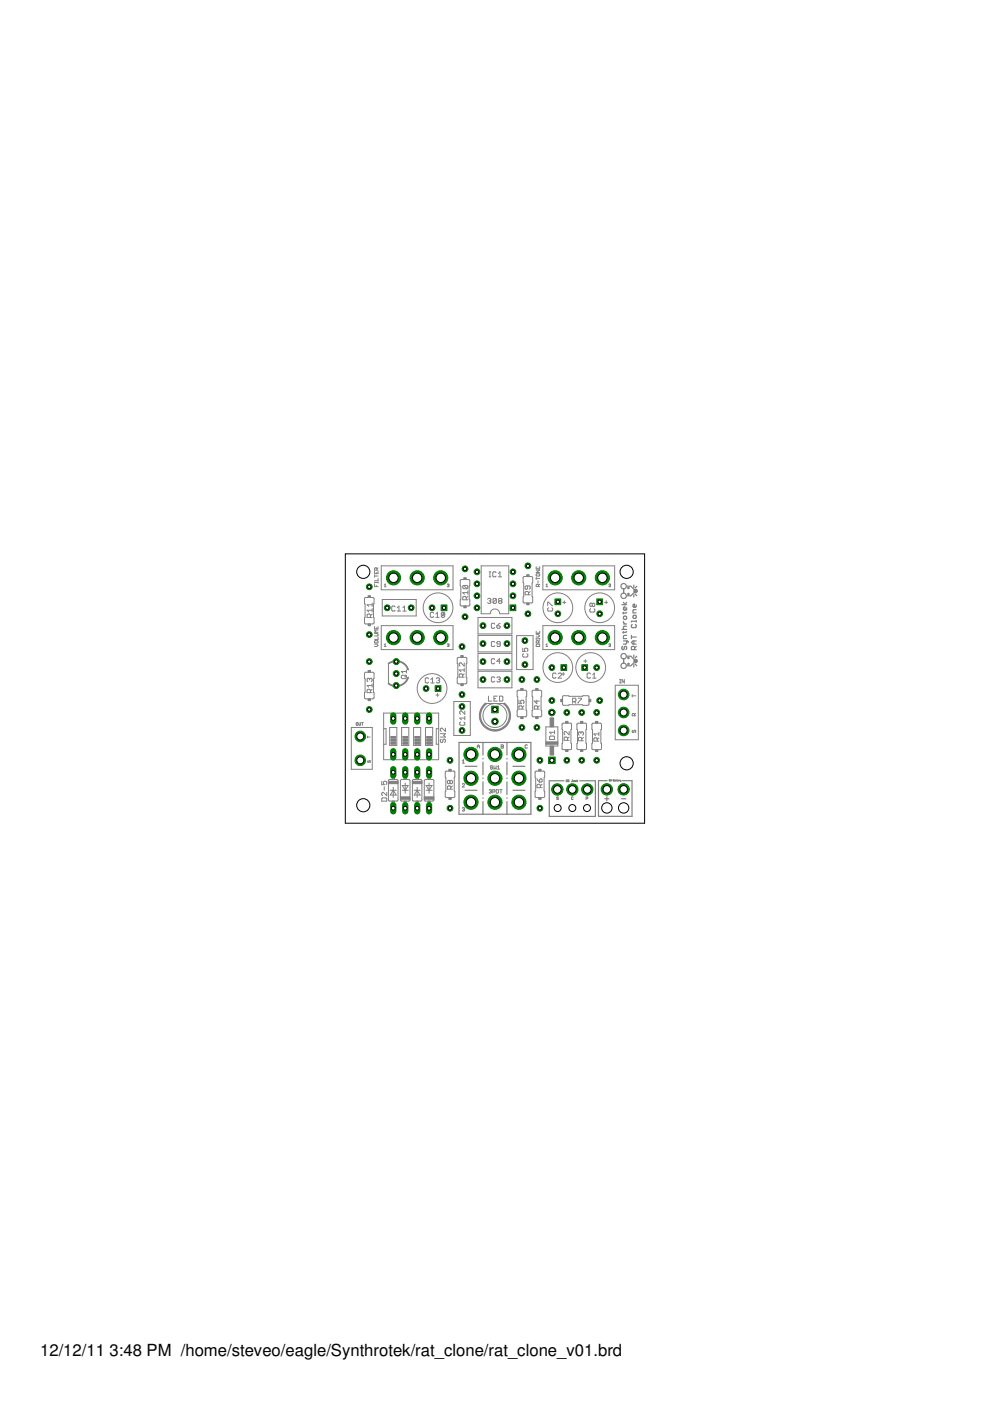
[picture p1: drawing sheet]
<svg xmlns="http://www.w3.org/2000/svg" width="210mm" height="297mm" viewBox="0 0 210 297" stroke-linecap="round" stroke-linejoin="round" font-family="sans-serif">
<defs><g id="words">
<g font-size="3.5">
<text x="8.5" y="287.5">12/12/11</text>
<text x="23.2" y="287.5">3:48 PM /home/steveo/eagle/Synthrotek/rat_clone/rat_clone_v01.brd</text>
</g>
</g></defs>
<g fill="#808080" stroke="#808080" stroke-width=".21">
<path d="M125.9 157.1h1.1z"/>
<path d="M125.9 156.6v.5z"/>
<path d="M125.9 156.6l.2-.2z"/>
<path d="M126.1 156.4h.3z"/>
<path d="M126.4 156.4l.2 .2z"/>
<path d="M126.6 156.6v.5z"/>
<path d="M126.6 156.8l.4-.4z"/>
<path d="M125.9 155.6l.4 .4z"/>
<path d="M125.9 155.6h1.1z"/>
<path d="M127 155.3v.7z"/>
<path d="M119.6 157h1.1z"/>
<path d="M119.6 156.4v.6z"/>
<path d="M119.6 156.4l.2-.1z"/>
<path d="M119.8 156.3h.3z"/>
<path d="M120.1 156.3l.2 .1z"/>
<path d="M120.3 156.4v.6z"/>
<path d="M120.3 156.6l.4-.3z"/>
<path d="M120.7 155.1v.7z"/>
<path d="M119.9 155.1l.8 .7z"/>
<path d="M119.8 155.1h.1z"/>
<path d="M119.8 155.1l-.2 .2z"/>
<path d="M119.6 155.3v.3z"/>
<path d="M119.6 155.6l.2 .2z"/>
<path d="M122.6 157.1h1.1z"/>
<path d="M122.6 156.5v.6z"/>
<path d="M122.8 156.3l-.2 .2z"/>
<path d="M122.8 156.3h.4z"/>
<path d="M123.2 156.3l.1 .2z"/>
<path d="M123.3 156.5v.6z"/>
<path d="M123.3 156.7l.4-.4z"/>
<path d="M122.6 155.7l.2 .2z"/>
<path d="M122.6 155.3v.4z"/>
<path d="M122.6 155.3l.2-.1z"/>
<path d="M122.8 155.2h.2z"/>
<path d="M123 155.2l.2 .1z"/>
<path d="M123.2 155.3v.2z"/>
<path d="M123.2 155.3l.1-.1z"/>
<path d="M123.3 155.2h.2z"/>
<path d="M123.5 155.2l.2 .1z"/>
<path d="M123.7 155.3v.4z"/>
<path d="M123.7 155.7l-.2 .2z"/>
<path d="M113.3 150.3h1z"/>
<path d="M113.3 149.8v.5z"/>
<path d="M113.3 149.8l.2-.2z"/>
<path d="M113.5 149.6h.3z"/>
<path d="M113.8 149.6l.2 .2z"/>
<path d="M114 149.8v.5z"/>
<path d="M114 150l.3-.4z"/>
<path d="M113.3 148.7h1z"/>
<path d="M113.3 148.7l.5 .5z"/>
<path d="M113.8 148.5v.7z"/>
<path d="M110 150.3h1.1z"/>
<path d="M110 149.8v.5z"/>
<path d="M110 149.8l.2-.2z"/>
<path d="M110.2 149.6h.4z"/>
<path d="M110.6 149.6l.1 .2z"/>
<path d="M110.7 149.8v.5z"/>
<path d="M110.7 150l.4-.4z"/>
<path d="M110 148.5v.7z"/>
<path d="M110 149.2h.6z"/>
<path d="M110.4 148.8l.2 .4z"/>
<path d="M110.4 148.7v.1z"/>
<path d="M110.6 148.5l-.2 .2z"/>
<path d="M110.6 148.5h.3z"/>
<path d="M110.9 148.5l.2 .2z"/>
<path d="M111.1 148.7v.3z"/>
<path d="M111.1 149l-.2 .2z"/>
<path d="M113.9 167h1z"/>
<path d="M113.9 166.5v.5z"/>
<path d="M113.9 166.5l.1-.2z"/>
<path d="M114 166.3h.4z"/>
<path d="M114.4 166.3l.2 .2z"/>
<path d="M114.6 166.5v.5z"/>
<path d="M114.6 166.6l.3-.3z"/>
<path d="M113.9 165.1l.1 .4z"/>
<path d="M114 165.5l.4 .3z"/>
<path d="M114.4 165.8h.3z"/>
<path d="M114.7 165.8l.2-.2z"/>
<path d="M114.9 165.3v.3z"/>
<path d="M114.7 165.1l.2 .2z"/>
<path d="M114.6 165.1h.1z"/>
<path d="M114.6 165.1l-.2 .2z"/>
<path d="M114.4 165.3v.5z"/>
<path d="M121.4 148v1.1z"/>
<path d="M121.4 148h.5z"/>
<path d="M121.9 148l.2 .2z"/>
<path d="M122.1 148.2v.4z"/>
<path d="M122.1 148.6l-.2 .2z"/>
<path d="M121.4 148.8h.5z"/>
<path d="M121.7 148.8l.4 .3z"/>
<path d="M122.6 148h.7z"/>
<path d="M123.3 148v.2z"/>
<path d="M123.3 148.2l-.7 .7z"/>
<path d="M122.6 148.9v.2z"/>
<path d="M94.9 167.3h1z"/>
<path d="M94.9 166.8v.5z"/>
<path d="M94.9 166.8l.1-.2z"/>
<path d="M95 166.6h.4z"/>
<path d="M95.4 166.6l.2 .2z"/>
<path d="M95.6 166.8v.5z"/>
<path d="M95.6 167l.3-.4z"/>
<path d="M94.9 166l.1 .2z"/>
<path d="M94.9 165.6v.4z"/>
<path d="M95 165.5l-.1 .1z"/>
<path d="M95 165.5h.2z"/>
<path d="M95.2 165.5l.2 .1z"/>
<path d="M95.4 165.6l.2-.1z"/>
<path d="M95.6 165.5h.2z"/>
<path d="M95.8 165.5l.1 .1z"/>
<path d="M95.9 165.6v.4z"/>
<path d="M95.9 166l-.1 .2z"/>
<path d="M95.6 166.2h.2z"/>
<path d="M95.4 166l.2 .2z"/>
<path d="M95.4 166l-.2 .2z"/>
<path d="M95 166.2h.2z"/>
<path d="M95.4 165.6v.4z"/>
<path d="M111.3 126.1h1.1z"/>
<path d="M111.3 125.6v.5z"/>
<path d="M111.3 125.6l.2-.2z"/>
<path d="M111.5 125.4h.4z"/>
<path d="M111.9 125.4l.2 .2z"/>
<path d="M112.1 125.6v.5z"/>
<path d="M112.1 125.7l.3-.3z"/>
<path d="M112.2 124.9l.2-.1z"/>
<path d="M112.4 124.4v.4z"/>
<path d="M112.2 124.2l.2 .2z"/>
<path d="M111.5 124.2h.7z"/>
<path d="M111.5 124.2l-.2 .2z"/>
<path d="M111.3 124.4v.4z"/>
<path d="M111.3 124.8l.2 .1z"/>
<path d="M111.5 124.9h.2z"/>
<path d="M111.7 124.9l.2-.1z"/>
<path d="M111.9 124.2v.6z"/>
<path d="M98.1 127.2h1.1z"/>
<path d="M98.1 126.6v.6z"/>
<path d="M98.3 126.4l-.2 .2z"/>
<path d="M98.3 126.4h.4z"/>
<path d="M98.7 126.4l.1 .2z"/>
<path d="M98.8 126.6v.6z"/>
<path d="M99.2 126.4l-.4 .4z"/>
<path d="M98.1 125.6l.4 .4z"/>
<path d="M98.1 125.6h1.1z"/>
<path d="M99.2 125.3v.7z"/>
<path d="M98.3 124.8h.7z"/>
<path d="M98.1 124.6l.2 .2z"/>
<path d="M98.1 124.3v.3z"/>
<path d="M98.1 124.3l.2-.2z"/>
<path d="M98.3 124.1h.7z"/>
<path d="M99 124.1l.2 .2z"/>
<path d="M99.2 124.3v.3z"/>
<path d="M99.2 124.6l-.2 .2z"/>
<path d="M98.3 124.1l.7 .7z"/>
<path d="M77.8 130.9h1.1z"/>
<path d="M77.8 130.4v.5z"/>
<path d="M77.8 130.4l.2-.2z"/>
<path d="M78 130.2h.4z"/>
<path d="M78.4 130.2l.1 .2z"/>
<path d="M78.5 130.4v.5z"/>
<path d="M78.5 130.6l.4-.4z"/>
<path d="M77.8 129.4l.4 .3z"/>
<path d="M77.8 129.4h1.1z"/>
<path d="M78.9 129v.7z"/>
<path d="M77.8 128.2l.4 .4z"/>
<path d="M77.8 128.2h1.1z"/>
<path d="M78.9 127.9v.7z"/>
<path d="M97.4 143.6h1z"/>
<path d="M97.4 143v.6z"/>
<path d="M97.4 143l.1-.1z"/>
<path d="M97.5 142.9h.4z"/>
<path d="M97.9 142.9l.2 .1z"/>
<path d="M98.1 143v.6z"/>
<path d="M98.1 143.2l.3-.3z"/>
<path d="M97.4 142l.3 .4z"/>
<path d="M97.4 142h1z"/>
<path d="M98.4 141.7v.7z"/>
<path d="M98.4 140.5v.7z"/>
<path d="M97.7 140.5l.7 .7z"/>
<path d="M97.5 140.5h.2z"/>
<path d="M97.5 140.5l-.1 .2z"/>
<path d="M97.4 140.7v.4z"/>
<path d="M97.4 141.1l.1 .1z"/>
<path d="M77.8 146.9h1.1z"/>
<path d="M77.8 146.3v.6z"/>
<path d="M77.8 146.3l.2-.1z"/>
<path d="M78 146.2h.4z"/>
<path d="M78.4 146.2l.1 .1z"/>
<path d="M78.5 146.3v.6z"/>
<path d="M78.5 146.5l.4-.3z"/>
<path d="M77.8 145.3l.4 .4z"/>
<path d="M77.8 145.3h1.1z"/>
<path d="M78.9 145v.7z"/>
<path d="M77.8 144.4l.2 .1z"/>
<path d="M77.8 144v.4z"/>
<path d="M78 143.8l-.2 .2z"/>
<path d="M78 143.8h.2z"/>
<path d="M78.2 143.8l.2 .2z"/>
<path d="M78.4 144v.2z"/>
<path d="M78.5 143.8l-.1 .2z"/>
<path d="M78.5 143.8h.2z"/>
<path d="M78.7 143.8l.2 .2z"/>
<path d="M78.9 144v.4z"/>
<path d="M78.9 144.4l-.2 .1z"/>
<path d="M125 142.7l.2 .2z"/>
<path d="M124.7 142.7h.3z"/>
<path d="M124.7 142.7l-.2 .2z"/>
<path d="M124.5 142.9v.7z"/>
<path d="M124.5 143.6l.2 .2z"/>
<path d="M124.7 143.8h.3z"/>
<path d="M125.2 143.6l-.2 .2z"/>
<path d="M126 142.7l-.3 .4z"/>
<path d="M126 142.7v1.1z"/>
<path d="M125.7 143.8h.7z"/>
<path d="M117.7 142.7l.2 .2z"/>
<path d="M117.3 142.7h.4z"/>
<path d="M117.3 142.7l-.1 .2z"/>
<path d="M117.2 142.9v.7z"/>
<path d="M117.2 143.6l.1 .2z"/>
<path d="M117.3 143.8h.4z"/>
<path d="M117.7 143.8l.2-.2z"/>
<path d="M118.3 143.8h.8z"/>
<path d="M118.3 143.8l.8-.7z"/>
<path d="M119.1 142.9v.2z"/>
<path d="M118.9 142.7l.2 .2z"/>
<path d="M118.5 142.7h.4z"/>
<path d="M118.5 142.7l-.2 .2z"/>
<path d="M104.7 143.5l.2 .2z"/>
<path d="M104.3 143.5h.4z"/>
<path d="M104.2 143.7l.1-.2z"/>
<path d="M104.2 143.7v.7z"/>
<path d="M104.2 144.4l.1 .2z"/>
<path d="M104.3 144.6h.4z"/>
<path d="M104.7 144.6l.2-.2z"/>
<path d="M105.3 143.7l.2-.2z"/>
<path d="M105.5 143.5h.4z"/>
<path d="M105.9 143.5l.2 .2z"/>
<path d="M106.1 143.7v.2z"/>
<path d="M106.1 143.9l-.2 .2z"/>
<path d="M105.7 144.1h.2z"/>
<path d="M105.9 144.1l.2 .1z"/>
<path d="M106.1 144.2v.2z"/>
<path d="M105.9 144.6l.2-.2z"/>
<path d="M105.5 144.6h.4z"/>
<path d="M105.3 144.4l.2 .2z"/>
<path d="M104.7 139.7l.2 .1z"/>
<path d="M104.3 139.7h.4z"/>
<path d="M104.3 139.7l-.1 .1z"/>
<path d="M104.2 139.8v.7z"/>
<path d="M104.2 140.5l.1 .2z"/>
<path d="M104.3 140.7h.4z"/>
<path d="M104.9 140.5l-.2 .2z"/>
<path d="M105.9 139.7v1z"/>
<path d="M105.9 139.7l-.6 .5z"/>
<path d="M105.3 140.2h.8z"/>
<path d="M110.8 138.8l.2-.2z"/>
<path d="M110.8 138.8v.3z"/>
<path d="M110.8 139.1l.2 .2z"/>
<path d="M111 139.3h.7z"/>
<path d="M111.7 139.3l.2-.2z"/>
<path d="M111.9 138.8v.3z"/>
<path d="M111.7 138.6l.2 .2z"/>
<path d="M110.8 137.4v.7z"/>
<path d="M110.8 138.1h.6z"/>
<path d="M111.2 137.8l.2 .3z"/>
<path d="M111.2 137.6v.2z"/>
<path d="M111.2 137.6l.2-.2z"/>
<path d="M111.4 137.4h.3z"/>
<path d="M111.7 137.4l.2 .2z"/>
<path d="M111.9 137.6v.4z"/>
<path d="M111.7 138.1l.2-.1z"/>
<path d="M104.7 132.1l.2 .2z"/>
<path d="M104.3 132.1h.4z"/>
<path d="M104.3 132.1l-.1 .2z"/>
<path d="M104.2 132.3v.7z"/>
<path d="M104.2 133l.1 .2z"/>
<path d="M104.3 133.2h.4z"/>
<path d="M104.7 133.2l.2-.2z"/>
<path d="M105.7 132.3l.4-.2z"/>
<path d="M105.7 132.3l-.4 .4z"/>
<path d="M105.3 132.7v.3z"/>
<path d="M105.3 133l.2 .2z"/>
<path d="M105.5 133.2h.4z"/>
<path d="M105.9 133.2l.2-.2z"/>
<path d="M106.1 132.9v.1z"/>
<path d="M105.9 132.7l.2 .2z"/>
<path d="M105.3 132.7h.6z"/>
<path d="M116.3 128.9l-.2 .1z"/>
<path d="M116.1 129v.4z"/>
<path d="M116.1 129.4l.2 .2z"/>
<path d="M116.3 129.6h.7z"/>
<path d="M117 129.6l.2-.2z"/>
<path d="M117.2 129v.4z"/>
<path d="M117 128.9l.2 .1z"/>
<path d="M116.1 127.7v.7z"/>
<path d="M116.1 127.7h.2z"/>
<path d="M116.3 127.7l.7 .7z"/>
<path d="M117 128.4h.2z"/>
<path d="M125.2 129.1l-.1 .1z"/>
<path d="M125.1 129.2v.4z"/>
<path d="M125.1 129.6l.1 .2z"/>
<path d="M125.2 129.8h.7z"/>
<path d="M126.1 129.6l-.2 .2z"/>
<path d="M126.1 129.2v.4z"/>
<path d="M125.9 129.1l.2 .1z"/>
<path d="M125.1 128.4l.1 .2z"/>
<path d="M125.1 128.1v.3z"/>
<path d="M125.2 127.9l-.1 .2z"/>
<path d="M125.2 127.9h.2z"/>
<path d="M125.4 127.9l.2 .2z"/>
<path d="M125.6 128.1l.1-.2z"/>
<path d="M125.7 127.9h.2z"/>
<path d="M125.9 127.9l.2 .2z"/>
<path d="M126.1 128.1v.3z"/>
<path d="M126.1 128.4l-.2 .2z"/>
<path d="M125.7 128.6h.2z"/>
<path d="M125.6 128.4l.1 .2z"/>
<path d="M125.6 128.4l-.2 .2z"/>
<path d="M125.2 128.6h.2z"/>
<path d="M125.6 128.1v.3z"/>
<path d="M104.7 136l.2 .2z"/>
<path d="M104.3 136h.4z"/>
<path d="M104.3 136l-.1 .2z"/>
<path d="M104.2 136.2v.7z"/>
<path d="M104.2 136.9l.1 .2z"/>
<path d="M104.3 137.1h.4z"/>
<path d="M104.7 137.1l.2-.2z"/>
<path d="M105.3 136.9l.2 .2z"/>
<path d="M105.5 137.1h.4z"/>
<path d="M105.9 137.1l.2-.2z"/>
<path d="M106.1 136.2v.7z"/>
<path d="M105.9 136l.2 .2z"/>
<path d="M105.5 136h.4z"/>
<path d="M105.3 136.2l.2-.2z"/>
<path d="M105.3 136.2v.2z"/>
<path d="M105.3 136.4l.2 .1z"/>
<path d="M105.5 136.5h.6z"/>
<path d="M91.8 129.8l.1 .2z"/>
<path d="M91.4 129.8h.4z"/>
<path d="M91.4 129.8l-.2 .2z"/>
<path d="M91.2 130v.7z"/>
<path d="M91.2 130.7l.2 .2z"/>
<path d="M91.4 130.9h.4z"/>
<path d="M91.9 130.7l-.1 .2z"/>
<path d="M92.8 129.8l-.4 .4z"/>
<path d="M92.8 129.8v1.1z"/>
<path d="M92.4 130.9h.7z"/>
<path d="M93.6 130v.7z"/>
<path d="M93.7 129.8l-.1 .2z"/>
<path d="M93.7 129.8h.4z"/>
<path d="M94.1 129.8l.2 .2z"/>
<path d="M94.3 130v.7z"/>
<path d="M94.3 130.7l-.2 .2z"/>
<path d="M93.7 130.9h.4z"/>
<path d="M93.6 130.7l.1 .2z"/>
<path d="M93.6 130.7l.7-.7z"/>
<path d="M83.6 128.5l.2 .2z"/>
<path d="M83.2 128.5h.4z"/>
<path d="M83.1 128.7l.1-.2z"/>
<path d="M83.1 128.7v.7z"/>
<path d="M83.1 129.4l.1 .2z"/>
<path d="M83.2 129.6h.4z"/>
<path d="M83.6 129.6l.2-.2z"/>
<path d="M84.2 128.9l.4-.4z"/>
<path d="M84.6 128.5v1.1z"/>
<path d="M84.2 129.6h.7z"/>
<path d="M85.4 128.9l.4-.4z"/>
<path d="M85.8 128.5v1.1z"/>
<path d="M85.4 129.6h.7z"/>
<path d="M97.5 153.2l.2-.1z"/>
<path d="M97.5 153.2v.4z"/>
<path d="M97.5 153.6l.2 .2z"/>
<path d="M97.7 153.8h.7z"/>
<path d="M98.4 153.8l.2-.2z"/>
<path d="M98.6 153.2v.4z"/>
<path d="M98.4 153.1l.2 .1z"/>
<path d="M97.5 152.2l.3 .4z"/>
<path d="M97.5 152.2h1.1z"/>
<path d="M98.6 151.9v.7z"/>
<path d="M98.6 150.7v.7z"/>
<path d="M97.8 150.7l.8 .7z"/>
<path d="M97.7 150.7h.1z"/>
<path d="M97.7 150.7l-.2 .2z"/>
<path d="M97.5 150.9v.4z"/>
<path d="M97.5 151.3l.2 .1z"/>
<path d="M90.7 143.7l.2 .2z"/>
<path d="M90.3 143.7h.4z"/>
<path d="M90.3 143.7l-.1 .2z"/>
<path d="M90.2 143.9v.7z"/>
<path d="M90.2 144.6l.1 .2z"/>
<path d="M90.3 144.8h.4z"/>
<path d="M90.7 144.8l.2-.2z"/>
<path d="M91.3 144.1l.4-.4z"/>
<path d="M91.7 143.7v1.1z"/>
<path d="M91.3 144.8h.8z"/>
<path d="M92.5 143.9l.2-.2z"/>
<path d="M92.7 143.7h.3z"/>
<path d="M93 143.7l.2 .2z"/>
<path d="M93.2 143.9v.2z"/>
<path d="M93.2 144.1l-.2 .1z"/>
<path d="M92.9 144.2h.1z"/>
<path d="M93 144.2l.2 .2z"/>
<path d="M93.2 144.4v.2z"/>
<path d="M93.2 144.6l-.2 .2z"/>
<path d="M92.7 144.8h.3z"/>
<path d="M92.5 144.6l.2 .2z"/>
<path d="M85.3 143.9h.7z"/>
<path d="M85.1 143.7l.2 .2z"/>
<path d="M85.1 143.3v.4z"/>
<path d="M85.1 143.3l.2-.1z"/>
<path d="M85.3 143.2h.7z"/>
<path d="M86 143.2l.2 .1z"/>
<path d="M86.2 143.3v.4z"/>
<path d="M86.2 143.7l-.2 .2z"/>
<path d="M85.8 143.5l.4-.3z"/>
<path d="M85.1 142.4l.3 .3z"/>
<path d="M85.1 142.4h1.1z"/>
<path d="M86.2 142v.7z"/>
<path d="M103.6 147.6v1.1z"/>
<path d="M103.6 148.7h.7z"/>
<path d="M104.7 147.6h.8z"/>
<path d="M104.7 147.6v1.1z"/>
<path d="M104.7 148.7h.8z"/>
<path d="M104.7 148.1h.4z"/>
<path d="M105.9 147.6v1.1z"/>
<path d="M105.9 148.7h.5z"/>
<path d="M106.4 148.7l.2-.2z"/>
<path d="M106.6 147.8v.7z"/>
<path d="M106.4 147.6l.2 .2z"/>
<path d="M105.9 147.6h.5z"/>
<path d="M116.5 156.8h1.1z"/>
<path d="M117.6 156.2v.6z"/>
<path d="M117.4 156.1l.2 .1z"/>
<path d="M116.7 156.1h.7z"/>
<path d="M116.5 156.2l.2-.1z"/>
<path d="M116.5 156.2v.6z"/>
<path d="M116.5 155.3l.4 .3z"/>
<path d="M116.5 155.3h1.1z"/>
<path d="M117.6 154.9v.7z"/>
<path d="M103.7 122.3h.4z"/>
<path d="M103.9 121.2v1.1z"/>
<path d="M103.7 121.2h.4z"/>
<path d="M105 121.2l.2 .2z"/>
<path d="M104.7 121.2h.3z"/>
<path d="M104.5 121.4l.2-.2z"/>
<path d="M104.5 121.4v.7z"/>
<path d="M104.5 122.1l.2 .2z"/>
<path d="M104.7 122.3h.3z"/>
<path d="M105 122.3l.2-.2z"/>
<path d="M106 121.2l-.3 .4z"/>
<path d="M106 121.2v1.1z"/>
<path d="M105.7 122.3h.7z"/>
<path d="M103.5 126.9l-.1 .1z"/>
<path d="M103.5 126.9h.4z"/>
<path d="M103.9 126.9l.2 .1z"/>
<path d="M104.1 127v.2z"/>
<path d="M104.1 127.2l-.2 .2z"/>
<path d="M103.7 127.4h.2z"/>
<path d="M103.9 127.4l.2 .2z"/>
<path d="M104.1 127.6v.2z"/>
<path d="M104.1 127.8l-.2 .1z"/>
<path d="M103.5 127.9h.4z"/>
<path d="M103.4 127.8l.1 .1z"/>
<path d="M104.5 127v.8z"/>
<path d="M104.5 127l.2-.1z"/>
<path d="M104.7 126.9h.4z"/>
<path d="M105.1 126.9l.1 .1z"/>
<path d="M105.2 127v.8z"/>
<path d="M105.1 127.9l.1-.1z"/>
<path d="M104.7 127.9h.4z"/>
<path d="M104.5 127.8l.2 .1z"/>
<path d="M105.2 127l-.7 .8z"/>
<path d="M105.9 126.9l-.2 .1z"/>
<path d="M105.9 126.9h.3z"/>
<path d="M106.2 126.9l.2 .1z"/>
<path d="M106.4 127v.2z"/>
<path d="M106.2 127.4l.2-.2z"/>
<path d="M106.2 127.4l.2 .2z"/>
<path d="M106.4 127.6v.2z"/>
<path d="M106.2 127.9l.2-.1z"/>
<path d="M105.9 127.9h.3z"/>
<path d="M105.7 127.8l.2 .1z"/>
<path d="M105.7 127.6v.2z"/>
<path d="M105.9 127.4l-.2 .2z"/>
<path d="M105.7 127.2l.2 .2z"/>
<path d="M105.7 127v.2z"/>
<path d="M105.9 127.4h.3z"/>
<path d="M93.6 156.7l-.2 .2z"/>
<path d="M93.4 156.9v.3z"/>
<path d="M93.4 157.2l.2 .2z"/>
<path d="M93.6 157.4h.1z"/>
<path d="M93.9 157.2l-.2 .2z"/>
<path d="M93.9 156.9v.3z"/>
<path d="M93.9 156.9l.2-.2z"/>
<path d="M94.1 156.7h.2z"/>
<path d="M94.3 156.7l.1 .2z"/>
<path d="M94.4 156.9v.3z"/>
<path d="M94.4 157.2l-.1 .2z"/>
<path d="M93.4 156.3h1z"/>
<path d="M94.1 155.9l.3 .4z"/>
<path d="M94.1 155.9l.3-.3z"/>
<path d="M93.4 155.6h1z"/>
<path d="M94.4 154.4v.7z"/>
<path d="M93.7 154.4l.7 .7z"/>
<path d="M93.6 154.4h.1z"/>
<path d="M93.4 154.6l.2-.2z"/>
<path d="M93.4 154.6v.3z"/>
<path d="M93.4 154.9l.2 .2z"/>
<path d="M80.9 169.9h1.1z"/>
<path d="M82 169.3v.6z"/>
<path d="M81.8 169.2l.2 .1z"/>
<path d="M81.1 169.2h.7z"/>
<path d="M80.9 169.3l.2-.1z"/>
<path d="M80.9 169.3v.6z"/>
<path d="M82 168v.7z"/>
<path d="M81.3 168l.7 .7z"/>
<path d="M81.1 168h.2z"/>
<path d="M80.9 168.2l.2-.2z"/>
<path d="M80.9 168.2v.3z"/>
<path d="M80.9 168.5l.2 .2z"/>
<path d="M81.5 166.8v.7z"/>
<path d="M80.9 165.6v.8z"/>
<path d="M80.9 166.4h.6z"/>
<path d="M81.3 166l.2 .4z"/>
<path d="M81.3 165.8v.2z"/>
<path d="M81.3 165.8l.2-.2z"/>
<path d="M81.5 165.6h.3z"/>
<path d="M81.8 165.6l.2 .2z"/>
<path d="M82 165.8v.4z"/>
<path d="M82 166.2l-.2 .2z"/>
<path d="M132.2 124.8v1z"/>
<path d="M132.2 139.6v1.1z"/>
<path d="M102 120v10.1z"/>
<path d="M107.9 120v10.1z"/>
<path d="M102 120h5.9z"/>
<path d="M102 130.1h1.9z"/>
<path d="M106 130.1h1.9z"/>
<path d="M134 147.5h.8z"/>
<path d="M134 147.3v.5z"/>
<path d="M134 151.8h.8z"/>
<path d="M134 151.4v.4z"/>
<path d="M134 151.4l.2-.1z"/>
<path d="M134.2 151.3h.2z"/>
<path d="M134.4 151.3l.1 .1z"/>
<path d="M134.5 151.4v.4z"/>
<path d="M134.5 151.5l.3-.2z"/>
<path d="M134.2 154.8l-.2 .2z"/>
<path d="M134 155v.2z"/>
<path d="M134 155.2l.2 .1z"/>
<path d="M134.3 155.3l.1-.1z"/>
<path d="M134.4 155v.2z"/>
<path d="M134.4 155l.1-.2z"/>
<path d="M134.5 154.8h.2z"/>
<path d="M134.7 154.8l.1 .2z"/>
<path d="M134.8 155v.2z"/>
<path d="M134.8 155.2l-.1 .1z"/>
<path d="M135.3 145.3v11.5z"/>
<path d="M130.4 156.8h4.9z"/>
<path d="M130.4 145.3v11.5z"/>
<path d="M130.4 145.3h4.9z"/>
<path d="M131.4 144.8h.2z"/>
<path d="M131.5 144.1v.7z"/>
<path d="M131.4 144.1h.2z"/>
<path d="M131.9 144.1v.7z"/>
<path d="M131.9 144.1l.5 .7z"/>
<path d="M132.4 144.1v.7z"/>
<path d="M78.9 154.2v8.9z"/>
<path d="M74.5 163.1h4.4z"/>
<path d="M74.5 154.2v8.9z"/>
<path d="M74.5 154.2h4.4z"/>
<path d="M77.9 156.3h.6z"/>
<path d="M77.9 156.1v.3z"/>
<path d="M78.1 161.3l-.1 .1z"/>
<path d="M78 161.4v.2z"/>
<path d="M78 161.6h.1z"/>
<path d="M78.1 161.6h.2z"/>
<path d="M78.3 161.4v.2z"/>
<path d="M78.3 161.4v-.1z"/>
<path d="M78.4 161.3l.1 .1z"/>
<path d="M78.5 161.4v.2z"/>
<path d="M78.4 161.6h.1z"/>
<path d="M75.6 153.2h.2z"/>
<path d="M75.5 153.3l.1-.1z"/>
<path d="M75.5 153.3v.4z"/>
<path d="M75.5 153.7l.1 .1z"/>
<path d="M75.6 153.8h.2z"/>
<path d="M75.8 153.8l.1-.1z"/>
<path d="M75.9 153.3v.4z"/>
<path d="M75.8 153.2l.1 .1z"/>
<path d="M76.1 153.2v.5z"/>
<path d="M76.1 153.7l.1 .1z"/>
<path d="M76.2 153.8h.2z"/>
<path d="M76.5 153.7l-.1 .1z"/>
<path d="M76.5 153.2v.5z"/>
<path d="M76.8 153.2v.6z"/>
<path d="M76.6 153.2h.4z"/>
<path d="M125.7 158.9h1.6z"/>
<path d="M125.5 157.7v1z"/>
<path d="M125.6 157.5l-.1 .2z"/>
<path d="M127.5 157.7v1z"/>
<path d="M127.4 157.5l.1 .2z"/>
<path d="M125.5 154.6l.1 .1z"/>
<path d="M125.6 154.7v2.8z"/>
<path d="M127.4 154.7l.1-.1z"/>
<path d="M127.4 154.7v2.8z"/>
<path d="M125.5 153.6v1z"/>
<path d="M127.5 153.6v1z"/>
<path d="M125.7 153.3h1.6z"/>
<path d="M118.3 154.1v4.1z"/>
<path d="M115.7 154.1h2.6z"/>
<path d="M115.7 154.1v4.1z"/>
<path d="M115.7 158.2h2.6z"/>
<path d="M124.1 139.9v.6z"/>
<path d="M123.8 140.2h.6z"/>
<path d="M119.4 153.3h1.5z"/>
<path d="M121.2 153.6v1z"/>
<path d="M121.1 154.7l.1-.1z"/>
<path d="M119.2 153.6v1z"/>
<path d="M119.2 154.6l.1 .1z"/>
<path d="M121.1 157.5l.1 .2z"/>
<path d="M121.1 154.7v2.8z"/>
<path d="M119.3 157.5l-.1 .2z"/>
<path d="M119.3 154.7v2.8z"/>
<path d="M121.2 157.7v1z"/>
<path d="M119.2 157.7v1z"/>
<path d="M119.4 158.9h1.5z"/>
<path d="M122.6 158.9h1.5z"/>
<path d="M122.3 157.7v1z"/>
<path d="M122.4 157.5l-.1 .2z"/>
<path d="M124.4 157.7v1z"/>
<path d="M124.2 157.5l.2 .2z"/>
<path d="M122.3 154.6l.1 .1z"/>
<path d="M122.4 154.7v2.8z"/>
<path d="M124.2 154.7l.2-.1z"/>
<path d="M124.2 154.7v2.8z"/>
<path d="M122.3 153.6v1z"/>
<path d="M124.4 153.6v1z"/>
<path d="M122.6 153.3h1.5z"/>
<path d="M119.4 142.6v.6z"/>
<path d="M119.1 142.9h.6z"/>
<path d="M101.3 142.3h7.2z"/>
<path d="M108.5 142.3v3.5z"/>
<path d="M101.3 145.8h7.2z"/>
<path d="M101.3 142.3v3.5z"/>
<path d="M103 149.2h3.8z"/>
<path d="M113.1 146.3h1.5z"/>
<path d="M114.8 146.6v1z"/>
<path d="M114.7 147.7l.1-.1z"/>
<path d="M112.8 146.6v1z"/>
<path d="M112.8 147.6l.1 .1z"/>
<path d="M114.7 150.6l.1 .1z"/>
<path d="M114.7 147.7v2.9z"/>
<path d="M112.9 150.6l-.1 .1z"/>
<path d="M112.9 147.7v2.9z"/>
<path d="M114.8 150.7v1z"/>
<path d="M112.8 150.7v1z"/>
<path d="M113.1 152h1.5z"/>
<path d="M101.3 138.5h7.2z"/>
<path d="M108.5 138.5v3.5z"/>
<path d="M101.3 142h7.2z"/>
<path d="M101.3 138.5v3.5z"/>
<path d="M113.7 169.1h1.5z"/>
<path d="M113.5 167.8v1z"/>
<path d="M113.6 167.7l-.1 .1z"/>
<path d="M115.5 167.8v1z"/>
<path d="M115.4 167.7l.1 .1z"/>
<path d="M113.5 164.8l.1 .1z"/>
<path d="M113.6 164.9v2.8z"/>
<path d="M115.4 164.9l.1-.1z"/>
<path d="M115.4 164.9v2.8z"/>
<path d="M113.5 163.7v1.1z"/>
<path d="M115.5 163.7v1.1z"/>
<path d="M113.7 163.5h1.5z"/>
<path d="M124.9 147.8v1.5z"/>
<path d="M123.6 149.5h1z"/>
<path d="M123.5 149.4l.1 .1z"/>
<path d="M123.6 147.5h1z"/>
<path d="M123.5 147.6l.1-.1z"/>
<path d="M120.7 149.4l-.2 .1z"/>
<path d="M120.7 149.4h2.8z"/>
<path d="M120.5 147.5l.2 .1z"/>
<path d="M120.7 147.6h2.8z"/>
<path d="M119.5 149.5h1z"/>
<path d="M119.5 147.5h1z"/>
<path d="M119.3 147.8v1.5z"/>
<path d="M109.5 134.8v7.2z"/>
<path d="M109.5 134.8h3.5z"/>
<path d="M113 134.8v7.2z"/>
<path d="M109.5 142h3.5z"/>
<path d="M101.3 134.4h7.2z"/>
<path d="M101.3 130.9v3.5z"/>
<path d="M101.3 130.9h7.2z"/>
<path d="M108.5 130.9v3.5z"/>
<path d="M115.1 137.7h15.2z"/>
<path d="M130.3 132.6v5.1z"/>
<path d="M115.1 132.6h15.2z"/>
<path d="M115.1 132.6v5.1z"/>
<path d="M113.7 137.1h.7z"/>
<path d="M114.4 136.7v.4z"/>
<path d="M114.3 136.6l.1 .1z"/>
<path d="M113.8 136.6h.5z"/>
<path d="M113.7 136.7l.1-.1z"/>
<path d="M113.7 136.7v.4z"/>
<path d="M113.7 136.3h.7z"/>
<path d="M113.7 136v.3z"/>
<path d="M113.7 136l.1-.2z"/>
<path d="M113.8 135.8h.3z"/>
<path d="M114.1 135.8l.1 .2z"/>
<path d="M114.2 136v.3z"/>
<path d="M114.2 136.1l.2-.3z"/>
<path d="M114.4 135.3v.3z"/>
<path d="M113.7 135.4h.7z"/>
<path d="M113.7 135.3v.3z"/>
<path d="M113.7 135.1h.5z"/>
<path d="M114.2 135.1l.2-.3z"/>
<path d="M114.2 134.6l.2 .2z"/>
<path d="M113.7 134.6h.5z"/>
<path d="M113.7 133.8v.5z"/>
<path d="M113.7 134.3h.7z"/>
<path d="M114.4 133.8v.5z"/>
<path d="M114.1 134.1v.2z"/>
<path d="M115.9 136.5l-.1 .2z"/>
<path d="M115.9 136.5v.6z"/>
<path d="M115.8 137.1h.3z"/>
<path d="M129.1 136.6l.1-.1z"/>
<path d="M129.2 136.5h.2z"/>
<path d="M129.4 136.5l.1 .1z"/>
<path d="M129.5 136.7l-.1 .1z"/>
<path d="M129.4 136.8l.1 .1z"/>
<path d="M129.5 137l-.1 .1z"/>
<path d="M129.2 137.1h.2z"/>
<path d="M129.1 137l.1 .1z"/>
<path d="M111.2 122.2h1.5z"/>
<path d="M112.9 122.5v1z"/>
<path d="M112.9 123.5l-.1 .1z"/>
<path d="M110.9 122.5v1z"/>
<path d="M110.9 123.5l.1 .1z"/>
<path d="M112.8 126.4l.1 .2z"/>
<path d="M112.8 123.6v2.8z"/>
<path d="M111 126.4l-.1 .2z"/>
<path d="M111 123.6v2.8z"/>
<path d="M112.9 126.6v1z"/>
<path d="M110.9 126.6v1z"/>
<path d="M111.2 127.8h1.5z"/>
<path d="M119.3 127.7h.6z"/>
<path d="M119.6 127.4v.6z"/>
<path d="M128.2 127.7h.6z"/>
<path d="M128.5 127.4v.6z"/>
<path d="M94 129.9v.6z"/>
<path d="M93.7 130.2h.7z"/>
<path d="M101.3 134.7h7.2z"/>
<path d="M108.5 134.7v3.5z"/>
<path d="M101.3 138.2h7.2z"/>
<path d="M101.3 134.7v3.5z"/>
<path d="M97.8 128.5h1.6z"/>
<path d="M97.6 127.2v1z"/>
<path d="M97.7 127.1l-.1 .1z"/>
<path d="M99.6 127.2v1z"/>
<path d="M99.5 127.1l.1 .1z"/>
<path d="M97.6 124.1l.1 .2z"/>
<path d="M97.7 124.3v2.8z"/>
<path d="M99.5 124.3l.1-.2z"/>
<path d="M99.5 124.3v2.8z"/>
<path d="M97.6 123.1v1z"/>
<path d="M99.6 123.1v1z"/>
<path d="M97.8 122.9h1.6z"/>
<path d="M80.8 125.1h15.3z"/>
<path d="M96.1 120v5.1z"/>
<path d="M80.8 120h15.3z"/>
<path d="M80.8 120v5.1z"/>
<path d="M79.4 124.4h.8z"/>
<path d="M79.4 123.9v.5z"/>
<path d="M79.8 124.1v.3z"/>
<path d="M80.2 123.4v.2z"/>
<path d="M79.4 123.5h.8z"/>
<path d="M79.4 123.4v.2z"/>
<path d="M79.4 123.1h.8z"/>
<path d="M80.2 122.6v.5z"/>
<path d="M79.4 122.1h.8z"/>
<path d="M79.4 121.9v.5z"/>
<path d="M79.4 121.1v.5z"/>
<path d="M79.4 121.6h.8z"/>
<path d="M80.2 121.1v.5z"/>
<path d="M79.8 121.4v.2z"/>
<path d="M79.4 120.9h.8z"/>
<path d="M79.4 120.5v.4z"/>
<path d="M79.5 120.4l-.1 .1z"/>
<path d="M79.5 120.4h.3z"/>
<path d="M79.8 120.4l.1 .1z"/>
<path d="M79.9 120.5v.4z"/>
<path d="M79.9 120.6l.3-.2z"/>
<path d="M81.5 124l.2-.2z"/>
<path d="M81.7 123.8v.6z"/>
<path d="M81.5 124.4h.4z"/>
<path d="M94.9 123.8l-.1 .1z"/>
<path d="M94.9 123.8h.2z"/>
<path d="M95.1 123.8l.1 .1z"/>
<path d="M95.2 124l-.1 .1z"/>
<path d="M95.1 124.1l.1 .1z"/>
<path d="M95.2 124.3l-.1 .1z"/>
<path d="M94.9 124.4h.2z"/>
<path d="M94.8 124.3l.1 .1z"/>
<path d="M77.5 132.3h1.6z"/>
<path d="M77.3 131v1z"/>
<path d="M77.3 131l.1-.1z"/>
<path d="M79.3 131v1z"/>
<path d="M79.2 130.9l.1 .1z"/>
<path d="M77.3 128l.1 .1z"/>
<path d="M77.4 128.1v2.8z"/>
<path d="M79.2 128.1l.1-.1z"/>
<path d="M79.2 128.1v2.8z"/>
<path d="M77.3 126.9v1.1z"/>
<path d="M79.3 126.9v1.1z"/>
<path d="M77.5 126.7h1.6z"/>
<path d="M81 130.6h7.2z"/>
<path d="M81 127.1v3.5z"/>
<path d="M81 127.1h7.2z"/>
<path d="M88.2 127.1v3.5z"/>
<path d="M82.4 140.7v4.2z"/>
<path d="M83.8 140.2v.4z"/>
<path d="M83.8 142.5v.6z"/>
<path d="M83.8 145.1v.4z"/>
<path d="M96.2 148.7v7.2z"/>
<path d="M96.2 148.7h3.5z"/>
<path d="M99.7 148.7v7.2z"/>
<path d="M96.2 155.9h3.5z"/>
<path d="M97.2 145h1.5z"/>
<path d="M96.9 143.7v1z"/>
<path d="M96.9 143.7l.2-.1z"/>
<path d="M99 143.7v1z"/>
<path d="M98.8 143.6l.2 .1z"/>
<path d="M96.9 140.6l.2 .2z"/>
<path d="M97.1 140.8v2.8z"/>
<path d="M99 140.6l-.2 .2z"/>
<path d="M98.8 140.8v2.8z"/>
<path d="M96.9 139.6v1z"/>
<path d="M99 139.6v1z"/>
<path d="M97.2 139.4h1.5z"/>
<path d="M77.5 142.5h1.6z"/>
<path d="M79.3 142.8v1z"/>
<path d="M79.2 143.9l.1-.1z"/>
<path d="M77.3 142.8v1z"/>
<path d="M77.3 143.8l.1 .1z"/>
<path d="M79.2 146.8l.1 .1z"/>
<path d="M79.2 143.9v2.9z"/>
<path d="M77.4 146.8l-.1 .1z"/>
<path d="M77.4 143.9v2.9z"/>
<path d="M79.3 146.9v1z"/>
<path d="M77.3 146.9v1z"/>
<path d="M77.5 148.2h1.6z"/>
<path d="M92.8 147v.7z"/>
<path d="M92.4 147.4h.7z"/>
<path d="M80.8 137.7h15.3z"/>
<path d="M96.1 132.6v5.1z"/>
<path d="M80.8 132.6h15.3z"/>
<path d="M80.8 132.6v5.1z"/>
<path d="M79.4 137.1h.5z"/>
<path d="M79.9 137.1l.3-.3z"/>
<path d="M79.9 136.6l.3 .2z"/>
<path d="M79.4 136.6h.5z"/>
<path d="M79.4 136v.2z"/>
<path d="M79.4 136.2l.1 .1z"/>
<path d="M79.5 136.3h.5z"/>
<path d="M80 136.3l.2-.1z"/>
<path d="M80.2 136v.2z"/>
<path d="M80 135.8l.2 .2z"/>
<path d="M79.5 135.8h.5z"/>
<path d="M79.5 135.8l-.1 .2z"/>
<path d="M79.4 135.6h.8z"/>
<path d="M80.2 135.1v.5z"/>
<path d="M79.4 134.8h.6z"/>
<path d="M80 134.8l.2-.1z"/>
<path d="M80.2 134.4v.3z"/>
<path d="M80 134.3l.2 .1z"/>
<path d="M79.4 134.3h.6z"/>
<path d="M79.4 134.1h.8z"/>
<path d="M79.4 134.1l.3-.3z"/>
<path d="M79.4 133.6l.3 .2z"/>
<path d="M79.4 133.6h.8z"/>
<path d="M79.4 132.8v.5z"/>
<path d="M79.4 133.3h.8z"/>
<path d="M80.2 132.8v.5z"/>
<path d="M79.8 133.1v.2z"/>
<path d="M81.5 136.7l.2-.2z"/>
<path d="M81.7 136.5v.6z"/>
<path d="M81.5 137.1h.4z"/>
<path d="M94.8 136.6l.1-.1z"/>
<path d="M94.9 136.5h.2z"/>
<path d="M95.1 136.5l.1 .1z"/>
<path d="M95.2 136.7l-.1 .1z"/>
<path d="M95.1 136.8l.1 .1z"/>
<path d="M95.2 137l-.1 .1z"/>
<path d="M94.9 137.1h.2z"/>
<path d="M94.8 137l.1 .1z"/>
<path d="M109.9 152h1.5z"/>
<path d="M109.6 150.7v1z"/>
<path d="M109.8 150.6l-.2 .1z"/>
<path d="M111.7 150.7v1z"/>
<path d="M111.5 150.6l.2 .1z"/>
<path d="M109.6 147.6l.2 .1z"/>
<path d="M109.8 147.7v2.9z"/>
<path d="M111.5 147.7l.2-.1z"/>
<path d="M111.5 147.7v2.9z"/>
<path d="M109.6 146.6v1z"/>
<path d="M111.7 146.6v1z"/>
<path d="M109.9 146.3h1.5z"/>
<path d="M94.7 169.1h1.5z"/>
<path d="M94.4 167.8v1z"/>
<path d="M94.5 167.7l-.1 .1z"/>
<path d="M96.4 167.8v1z"/>
<path d="M96.3 167.7l.1 .1z"/>
<path d="M94.4 164.8l.1 .1z"/>
<path d="M94.5 164.9v2.8z"/>
<path d="M96.3 164.9l.1-.1z"/>
<path d="M96.3 164.9v2.8z"/>
<path d="M94.4 163.7v1.1z"/>
<path d="M96.4 163.7v1.1z"/>
<path d="M94.7 163.5h1.5z"/>
<path d="M115.1 125.1h15.2z"/>
<path d="M130.3 120v5.1z"/>
<path d="M115.1 120h15.2z"/>
<path d="M115.1 120v5.1z"/>
<path d="M113.7 124.4h.7z"/>
<path d="M113.7 124v.4z"/>
<path d="M113.7 124l.1-.1z"/>
<path d="M113.8 123.9h.3z"/>
<path d="M114.1 123.9l.1 .1z"/>
<path d="M114.2 124v.4z"/>
<path d="M114.2 124.1l.2-.2z"/>
<path d="M114.1 123.1v.5z"/>
<path d="M113.7 122.6h.7z"/>
<path d="M113.7 122.4v.5z"/>
<path d="M113.7 121.8v.2z"/>
<path d="M113.7 122l.1 .1z"/>
<path d="M113.8 122.1h.5z"/>
<path d="M114.3 122.1l.1-.1z"/>
<path d="M114.4 121.8v.2z"/>
<path d="M114.3 121.6l.1 .2z"/>
<path d="M113.8 121.6h.5z"/>
<path d="M113.8 121.6l-.1 .2z"/>
<path d="M113.7 121.4h.7z"/>
<path d="M113.7 121.4l.7-.5z"/>
<path d="M113.7 120.9h.7z"/>
<path d="M113.7 120.1v.5z"/>
<path d="M113.7 120.6h.7z"/>
<path d="M114.4 120.1v.5z"/>
<path d="M114.1 120.4v.2z"/>
<path d="M115.9 123.8l-.1 .2z"/>
<path d="M115.9 123.8v.6z"/>
<path d="M115.8 124.4h.3z"/>
<path d="M129.1 123.9l.1-.1z"/>
<path d="M129.2 123.8h.2z"/>
<path d="M129.4 123.8l.1 .1z"/>
<path d="M129.5 124l-.1 .1z"/>
<path d="M129.4 124.1l.1 .1z"/>
<path d="M129.5 124.3l-.1 .1z"/>
<path d="M129.2 124.4h.2z"/>
<path d="M129.1 124.3l.1 .1z"/>
<path d="M81.3 161.1h11.7z"/>
<path d="M81.3 151.2h11.7z"/>
<path d="M81.3 151.2v3.3z"/>
<path d="M81.3 157.8h.6z"/>
<path d="M81.9 154.5v3.3z"/>
<path d="M81.3 154.5h.6z"/>
<path d="M81.3 157.8v3.3z"/>
<path d="M81.3 154.5v3.3z"/>
<path d="M93 157.8v3.3z"/>
<path d="M92.5 154.5h.5z"/>
<path d="M92.5 154.5v3.3z"/>
<path d="M92.5 157.8h.5z"/>
<path d="M93 151.2v3.3z"/>
<path d="M93 154.5v3.3z"/>
<path d="M90.2 154.2v3.8z"/>
<path d="M90.2 154.2h1.5z"/>
<path d="M91.7 154.2v3.8z"/>
<path d="M90.2 158h1.5z"/>
<path d="M87.7 154.2v3.8z"/>
<path d="M87.7 154.2h1.5z"/>
<path d="M89.2 154.2v3.8z"/>
<path d="M87.7 158h1.5z"/>
<path d="M85.2 154.2v3.8z"/>
<path d="M85.2 154.2h1.5z"/>
<path d="M86.7 154.2v3.8z"/>
<path d="M85.2 158h1.5z"/>
<path d="M82.6 154.2v3.8z"/>
<path d="M82.6 154.2h1.5z"/>
<path d="M84.1 154.2v3.8z"/>
<path d="M82.6 158h1.5z"/>
<path d="M83.4 166.9v.7z"/>
<path d="M82.7 168.6h1.3z"/>
<path d="M83.4 167.6l-.7 1z"/>
<path d="M83.4 167.6v1.5z"/>
<path d="M83.4 167.6l.6 1z"/>
<path d="M83.4 167.6h.6z"/>
<path d="M82.7 167.6h.7z"/>
<path d="M82.6 169.8h1.5z"/>
<path d="M82.4 165.5v4.1z"/>
<path d="M82.6 165.3h1.5z"/>
<path d="M84.4 165.5v4.1z"/>
<path d="M85.9 167.6v.6z"/>
<path d="M85.3 166.5h1.2z"/>
<path d="M86.5 166.5l-.6 1.1z"/>
<path d="M85.9 166v1.6z"/>
<path d="M85.3 166.5l.6 1.1z"/>
<path d="M85.3 167.6h.6z"/>
<path d="M85.9 167.6h.6z"/>
<path d="M85.2 165.3h1.5z"/>
<path d="M86.9 165.5v4.1z"/>
<path d="M85.2 169.8h1.5z"/>
<path d="M84.9 165.5v4.1z"/>
<path d="M88.5 166.9v.7z"/>
<path d="M87.8 168.6h1.3z"/>
<path d="M88.5 167.6l-.7 1z"/>
<path d="M88.5 167.6v1.5z"/>
<path d="M88.5 167.6l.6 1z"/>
<path d="M88.5 167.6h.6z"/>
<path d="M87.8 167.6h.7z"/>
<path d="M87.7 169.8h1.5z"/>
<path d="M87.4 165.5v4.1z"/>
<path d="M87.7 165.3h1.5z"/>
<path d="M89.4 165.5v4.1z"/>
<path d="M91 167.6v.6z"/>
<path d="M90.3 166.5h1.3z"/>
<path d="M91.6 166.5l-.6 1.1z"/>
<path d="M91 166v1.6z"/>
<path d="M90.3 166.5l.7 1.1z"/>
<path d="M90.3 167.6h.7z"/>
<path d="M91 167.6h.6z"/>
<path d="M90.2 165.3h1.5z"/>
<path d="M92 165.5v4.1z"/>
<path d="M90.2 169.8h1.5z"/>
<path d="M90 165.5v4.1z"/>
<path d="M103.7 167.6l.1-.2z"/>
<path d="M103.8 167.4h.3z"/>
<path d="M104.1 167.4l.1 .2z"/>
<path d="M104.2 167.7l-.1 .1z"/>
<path d="M104.1 167.8l.1 .1z"/>
<path d="M104.2 168l-.1 .1z"/>
<path d="M103.8 168.1h.3z"/>
<path d="M103.7 168l.1 .1z"/>
<path d="M104.5 167.4v.7z"/>
<path d="M104.5 167.4h.3z"/>
<path d="M104.8 167.4l.1 .2z"/>
<path d="M104.9 167.6v.2z"/>
<path d="M104.9 167.8l-.1 .1z"/>
<path d="M104.5 167.9h.3z"/>
<path d="M105.2 167.4v.7z"/>
<path d="M105.2 168.1h.4z"/>
<path d="M105.6 168.1l.1-.1z"/>
<path d="M105.7 167.6v.4z"/>
<path d="M105.6 167.4l.1 .2z"/>
<path d="M105.2 167.4h.4z"/>
<path d="M106.2 167.4v.7z"/>
<path d="M106 167.4h.4z"/>
<path d="M101.2 158.2v.4z"/>
<path d="M101.2 158.2l.2-.3z"/>
<path d="M101.4 157.9l.3 .3z"/>
<path d="M101.7 158.2v.4z"/>
<path d="M101.2 158.3h.5z"/>
<path d="M106.3 157.9v.7z"/>
<path d="M106.3 157.9h.3z"/>
<path d="M106.6 157.9l.1 .1z"/>
<path d="M106.7 158v.2z"/>
<path d="M106.6 158.3l.1-.1z"/>
<path d="M106.6 158.3l.1 .1z"/>
<path d="M106.7 158.4v.1z"/>
<path d="M106.6 158.6l.1-.1z"/>
<path d="M106.3 158.6h.3z"/>
<path d="M106.3 158.3h.3z"/>
<path d="M111.7 157.9l.1 .1z"/>
<path d="M111.5 157.9h.2z"/>
<path d="M111.3 158l.2-.1z"/>
<path d="M111.3 158v.5z"/>
<path d="M111.3 158.5l.2 .1z"/>
<path d="M111.5 158.6h.2z"/>
<path d="M111.7 158.6l.1-.1z"/>
<path d="M98.3 161.1l-.3 .2z"/>
<path d="M98.3 161.1v.7z"/>
<path d="M98 161.8h.5z"/>
<path d="M98 166.9h.5z"/>
<path d="M98.5 166.4l-.5 .5z"/>
<path d="M98.4 166.2l.1 .1z"/>
<path d="M98.1 166.2h.3z"/>
<path d="M98.1 166.2l-.1 .1z"/>
<path d="M98.1 171.2l-.1 .2z"/>
<path d="M98.1 171.2h.3z"/>
<path d="M98.4 171.2l.1 .2z"/>
<path d="M98.5 171.5l-.1 .1z"/>
<path d="M98.4 171.6l.1 .1z"/>
<path d="M98.5 171.7v.1z"/>
<path d="M98.5 171.8l-.1 .2z"/>
<path d="M98.1 172h.3z"/>
<path d="M98 171.8l.1 .2z"/>
<path d="M104.3 162.3l.2 .2z"/>
<path d="M104.1 162.3h.2z"/>
<path d="M104 162.5l.1-.2z"/>
<path d="M104 162.5v.1z"/>
<path d="M104 162.6l.1 .1z"/>
<path d="M104.1 162.7h.2z"/>
<path d="M104.3 162.7l.2 .1z"/>
<path d="M104.5 162.9l-.2 .2z"/>
<path d="M104.1 163.1h.2z"/>
<path d="M104 162.9l.1 .2z"/>
<path d="M104.7 162.3v.8z"/>
<path d="M104.7 163.1l.3-.3z"/>
<path d="M105 162.8l.2 .3z"/>
<path d="M105.2 162.3v.8z"/>
<path d="M105.7 162.3l-.2 .3z"/>
<path d="M105.7 162.3v.8z"/>
<path d="M105.5 163.1h.5z"/>
<path d="M121.4 169l.1 .1z"/>
<path d="M121.3 169h.1z"/>
<path d="M121.3 169l-.1 .1z"/>
<path d="M121.2 169.1v.3z"/>
<path d="M121.2 169.4l.1 .1z"/>
<path d="M121.3 169.5h.1z"/>
<path d="M121.5 169.4l-.1 .1z"/>
<path d="M118.3 169l.1 .1z"/>
<path d="M118.1 169h.2z"/>
<path d="M118 169.1l.1-.1z"/>
<path d="M118 169.1l.1 .1z"/>
<path d="M118.1 169.2h.2z"/>
<path d="M118.3 169.2l.1 .1z"/>
<path d="M118.4 169.4l-.1 .1z"/>
<path d="M118.1 169.5h.2z"/>
<path d="M118 169.4l.1 .1z"/>
<path d="M124.3 169v.5z"/>
<path d="M124.3 169h.2z"/>
<path d="M124.5 169l.1 .1z"/>
<path d="M124.6 169.1v.1z"/>
<path d="M124.6 169.2l-.1 .1z"/>
<path d="M124.3 169.3h.2z"/>
<path d="M120.1 165.4v.3z"/>
<path d="M120.1 165.7h.1z"/>
<path d="M120.3 165.4v.3z"/>
<path d="M120.1 165.4h.1z"/>
<path d="M120.4 165.4v.3z"/>
<path d="M121.4 165.4v.3z"/>
<path d="M121.8 165.5v.2z"/>
<path d="M121.6 165.7h.2z"/>
<path d="M121.6 165.6h.2z"/>
<path d="M122 165.5h.2z"/>
<path d="M121.9 165.5v.2z"/>
<path d="M122 165.7h.2z"/>
<path d="M122.3 165.4v.3z"/>
<path d="M122.3 165.6l.2 .1z"/>
<path d="M122.3 165.6l.2-.1z"/>
<path d="M129.3 165.4v.1z"/>
<path d="M129.2 165.5h.1z"/>
<path d="M129.5 165.3v.2z"/>
<path d="M129.5 165.5v.1z"/>
<path d="M129.5 165.6l.1-.1z"/>
<path d="M129.6 165.3v.2z"/>
<path d="M130 165.3v.3z"/>
<path d="M130 165.3h.2z"/>
<path d="M130 165.6h.2z"/>
<path d="M130 165.5h.2z"/>
<path d="M130.5 165.5v.1z"/>
<path d="M130.3 165.6h.2z"/>
<path d="M130.3 165.5h.2z"/>
<path d="M130.6 165.4v.1z"/>
<path d="M130.8 165.4v.1z"/>
<path d="M130.9 165.5h.2z"/>
<path d="M131.2 165.4v.2z"/>
<path d="M131.2 165.5l.1-.1z"/>
<path d="M131.5 165.4v.1z"/>
<path d="M131.5 165.6h.1z"/>
<path d="M131.6 165.4v.2z"/>
<path d="M102.8 149.2l.2-.1 .1 .2a3 3 0 0 0-.4 4.4 3 3 0 0 0 4.5 0 3 3 0 0 0-.4-4.4l.1-.2a3.3 3.3 0 0 1 .5 4.8 3.3 3.3 0 0 1-4.8 .1 3.3 3.3 0 0 1 .2-4.8z" fill-rule="evenodd"/>
<path d="M82.3 140.7a2.73 2.73 0 0 1 4.3 1.3h-.1a2.6 2.6 0 0 0-4.1-1.2z" fill-rule="evenodd"/>
<path d="M82.4 144.8a2.58 2.58 0 0 0 4.1-1.2h.1a2.72 2.72 0 0 1-4.3 1.4z" fill-rule="evenodd"/>
<circle cx="134.8" cy="125.3" r=".38"/>
<circle cx="133.2" cy="125.9" r=".17"/>
<circle cx="133.2" cy="124.7" r=".17"/>
<circle cx="134.8" cy="140.1" r=".38"/>
<circle cx="133.2" cy="140.8" r=".17"/>
<circle cx="133.2" cy="139.5" r=".17"/>
</g>
<g fill="#808080" stroke="#808080" stroke-width=".25">
<path d="M132 137.1l-.2 .1z"/>
<path d="M131.8 137.2v.4z"/>
<path d="M131.8 137.6l.2 .1z"/>
<path d="M132 137.7h.2z"/>
<path d="M132.2 137.7l.2-.1z"/>
<path d="M132.4 137.2v.4z"/>
<path d="M132.4 137.2l.1-.1z"/>
<path d="M132.5 137.1h.2z"/>
<path d="M132.7 137.1l.2 .1z"/>
<path d="M132.9 137.2v.4z"/>
<path d="M132.9 137.6l-.2 .1z"/>
<path d="M132.2 136.6h.5z"/>
<path d="M132.9 136.4l-.2 .2z"/>
<path d="M132.9 135.9v.5z"/>
<path d="M132.2 135.9h.8z"/>
<path d="M133 135.9l.2 .2z"/>
<path d="M133.2 136.1v.1z"/>
<path d="M132.2 135.4h.7z"/>
<path d="M132.2 134.9v.5z"/>
<path d="M132.2 134.9l.2-.2z"/>
<path d="M132.4 134.7h.5z"/>
<path d="M132 134.1h.7z"/>
<path d="M132.9 133.9l-.2 .2z"/>
<path d="M132.2 133.9v.3z"/>
<path d="M131.8 133.5h1.1z"/>
<path d="M132.2 133.3l.2 .2z"/>
<path d="M132.2 132.9v.4z"/>
<path d="M132.4 132.8l-.2 .1z"/>
<path d="M132.4 132.8h.5z"/>
<path d="M132.2 132.3h.7z"/>
<path d="M132.2 132l.3 .3z"/>
<path d="M132.2 131.8v.2z"/>
<path d="M132.9 130.8v.3z"/>
<path d="M132.7 130.6l.2 .2z"/>
<path d="M132.4 130.6h.3z"/>
<path d="M132.4 130.6l-.2 .2z"/>
<path d="M132.2 130.8v.3z"/>
<path d="M132.2 131.1l.2 .2z"/>
<path d="M132.4 131.3h.3z"/>
<path d="M132.7 131.3l.2-.2z"/>
<path d="M132 130h.7z"/>
<path d="M132.7 130l.2-.2z"/>
<path d="M132.2 129.8v.4z"/>
<path d="M132.9 128.9v.3z"/>
<path d="M132.9 129.2l-.2 .2z"/>
<path d="M132.4 129.4h.3z"/>
<path d="M132.2 129.2l.2 .2z"/>
<path d="M132.2 128.9v.3z"/>
<path d="M132.4 128.7l-.2 .2z"/>
<path d="M132.4 128.7h.1z"/>
<path d="M132.5 128.7v.7z"/>
<path d="M131.8 128.2h1.1z"/>
<path d="M132.9 127.7l-.4 .5z"/>
<path d="M132.2 127.7l.3 .5z"/>
<path d="M133.9 137.7h1z"/>
<path d="M133.9 137.2v.5z"/>
<path d="M133.9 137.2l.1-.1z"/>
<path d="M134 137.1h.4z"/>
<path d="M134.4 137.1l.2 .1z"/>
<path d="M134.6 137.2v.5z"/>
<path d="M134.6 137.4l.3-.3z"/>
<path d="M134.2 136.6h.7z"/>
<path d="M133.9 136.2l.3 .4z"/>
<path d="M133.9 136.2l.3-.3z"/>
<path d="M134.2 135.9h.7z"/>
<path d="M134.4 135.9v.7z"/>
<path d="M133.9 135.1h1z"/>
<path d="M133.9 134.7v.7z"/>
<path d="M133.9 132.6l.1-.2z"/>
<path d="M133.9 132.6v.3z"/>
<path d="M133.9 132.9l.1 .2z"/>
<path d="M134 133.1h.7z"/>
<path d="M134.7 133.1l.2-.2z"/>
<path d="M134.9 132.6v.3z"/>
<path d="M134.7 132.4l.2 .2z"/>
<path d="M133.9 131.7v.2z"/>
<path d="M133.9 131.7h1z"/>
<path d="M134.9 131.5v.4z"/>
<path d="M134.9 130.6v.4z"/>
<path d="M134.7 130.4l.2 .2z"/>
<path d="M134.4 130.4h.3z"/>
<path d="M134.4 130.4l-.2 .2z"/>
<path d="M134.2 130.6v.4z"/>
<path d="M134.2 131l.2 .1z"/>
<path d="M134.4 131.1h.3z"/>
<path d="M134.7 131.1l.2-.1z"/>
<path d="M134.2 129.9h.7z"/>
<path d="M134.2 129.4v.5z"/>
<path d="M134.2 129.4l.2-.1z"/>
<path d="M134.4 129.3h.5z"/>
<path d="M134.9 128.3v.3z"/>
<path d="M134.9 128.6l-.2 .2z"/>
<path d="M134.4 128.8h.3z"/>
<path d="M134.2 128.6l.2 .2z"/>
<path d="M134.2 128.3v.3z"/>
<path d="M134.2 128.3l.2-.2z"/>
<path d="M134.4 128.1h.2z"/>
<path d="M134.6 128.1v.7z"/>
<path d="M133 124.3h.7z"/>
<path d="M133.7 124.3l1.1 1z"/>
<path d="M134.8 125.3l-1.1 1z"/>
<path d="M133 126.3h.7z"/>
<path d="M132.2 124.8v1z"/>
<path d="M134.4 124v.5z"/>
<path d="M134.4 126.1v.5z"/>
<path d="M134.6 125.9l.4 .4z"/>
<path d="M134.6 124.7l.4-.4z"/>
<path d="M133 139.1h.7z"/>
<path d="M133.7 139.1l1.1 1z"/>
<path d="M134.8 140.1l-1.1 1.1z"/>
<path d="M133 141.2h.7z"/>
<path d="M132.2 139.6v1.1z"/>
<path d="M134.4 138.9v.5z"/>
<path d="M134.4 140.9v.5z"/>
<path d="M134.6 140.8l.4 .4z"/>
<path d="M134.6 139.5l.4-.4z"/>
<path d="M97.3 157.4h5.1z"/>
<path d="M102.4 157.4h5.1z"/>
<path d="M107.5 157.4h5.1z"/>
<path d="M112.6 157.4v15.2z"/>
<path d="M107.5 172.6h5.1z"/>
<path d="M102.4 172.6h5.1z"/>
<path d="M97.3 172.6h5.1z"/>
<path d="M97.3 157.4v15.2z"/>
<path d="M108.8 162.5h2.5z"/>
<path d="M102.4 157.4v2.7z"/>
<path d="M102.4 160.8v.1z"/>
<path d="M102.4 161.6v2.7z"/>
<path d="M102.4 164.9v.2z"/>
<path d="M102.4 165.8v2.7z"/>
<path d="M102.4 169.1v.2z"/>
<path d="M102.4 169.9v2.7z"/>
<path d="M107.5 169.9v2.7z"/>
<path d="M107.5 169.1v.2z"/>
<path d="M107.5 165.8v2.7z"/>
<path d="M107.5 164.9v.2z"/>
<path d="M107.5 161.6v2.7z"/>
<path d="M107.5 160.8v.1z"/>
<path d="M107.5 157.4v2.7z"/>
<path d="M98.6 162.5h2.5z"/>
<path d="M98.6 167.6h2.5z"/>
<path d="M108.8 167.6h2.5z"/>
<path d="M116.5 165.5v7.6z"/>
<path d="M116.5 173.1h9.7z"/>
<path d="M126.2 165.5v7.6z"/>
<path d="M116.5 165.5h3.1z"/>
<path d="M122.9 165.5h3.3z"/>
<path d="M128.7 168.9v.9z"/>
<path d="M128.2 169.4h.9z"/>
<path d="M131.8 169.4h.9z"/>
<path d="M126.9 173.1h7.1z"/>
<path d="M134 165.5v7.6z"/>
<path d="M132 165.5h2z"/>
<path d="M126.9 165.5h1.8z"/>
<path d="M126.9 165.5v7.6z"/>
</g>
<g fill="none" stroke="#808080" stroke-width=".25">
<circle cx="132.2" cy="126.3" r=".57"/>
<circle cx="132.2" cy="139.1" r=".57"/>
<circle cx="132.2" cy="124.3" r=".57"/>
<circle cx="132.2" cy="141.2" r=".57"/>
</g>
<g fill="none" stroke="#808080" stroke-width=".21">
<path d="M77.3 132l.2 .3M77.5 126.7l-.2 .2M79.1 126.7l.2 .2M79.3 132l-.2 .3M97.2 139.4l-.3 .2M97.6 128.2l.2 .3M97.8 122.9l-.2 .2M98.7 139.4l.3 .2M99.4 122.9l.2 .2M99.6 128.2l-.2 .3M103.9 130.1a1.02 1.02 0 0 1 1-1 1.02 1.02 0 0 1 1.1 1M110.9 127.6l.3 .2"/>
<path d="M111.2 122.2l-.3 .3M112.7 122.2l.2 .3M112.9 127.6l-.2 .2M77.3 147.9l.2 .3M77.5 142.5l-.2 .3M79.1 142.5l.2 .3M79.3 147.9l-.2 .3M96.9 144.7l.3 .3M99 144.7l-.3 .3M109.6 151.7l.3 .3M109.9 146.3l-.3 .3M111.4 146.3l.3 .3"/>
<path d="M111.7 151.7l-.3 .3M112.8 151.7l.3 .3M113.1 146.3l-.3 .3M114.6 146.3l.2 .3M114.8 151.7l-.2 .3M119.2 158.7l.2 .2M119.3 149.3l.2 .2M119.4 153.3l-.2 .3M119.5 147.5l-.2 .3M120.9 153.3l.3 .3M121.2 158.7l-.3 .2M122.3 158.7l.3 .2"/>
<path d="M122.6 153.3l-.3 .3M124.1 153.3l.3 .3M124.4 158.7l-.3 .2M124.6 147.5l.3 .3M124.9 149.3l-.3 .2M125.5 158.7l.2 .2M125.7 153.3l-.2 .3M127.3 153.3l.2 .3M127.5 158.7l-.2 .2M82.4 169.6l.2 .2M82.6 165.3l-.2 .2M84.1 165.3l.3 .2"/>
<path d="M84.4 169.6l-.3 .2M84.9 169.6l.3 .2M85.2 165.3l-.3 .2M86.7 165.3l.2 .2M86.9 169.6l-.2 .2M87.4 169.6l.3 .2M87.7 165.3l-.3 .2M89.2 165.3l.2 .2M89.4 169.6l-.2 .2M90 169.6l.2 .2M90.2 165.3l-.2 .2M91.7 165.3l.3 .2"/>
<path d="M92 169.6l-.3 .2M94.4 168.8l.3 .3M94.7 163.5l-.3 .2M96.2 163.5l.2 .2M96.4 168.8l-.2 .3M113.5 168.8l.2 .3M113.7 163.5l-.2 .2M115.2 163.5l.3 .2M115.5 168.8l-.3 .3"/>
<circle cx="92.9" cy="128.9" r="3.2"/>
<circle cx="118.3" cy="128.9" r="3.2"/>
<circle cx="127.1" cy="128.9" r="3.2"/>
<circle cx="91.6" cy="146" r="3.2"/>
<circle cx="104.9" cy="151.7" r="2.54"/>
<circle cx="118.3" cy="141.5" r="3.2"/>
<circle cx="125.2" cy="141.5" r="3.2"/>
</g>
<g fill="#808080" stroke="#808080" stroke-width=".21">
<path d="M126.3 152.9h.5v.4h-.5z"/>
<path d="M126.3 158.9h.5v.4h-.5z"/>
<path d="M115.7 157.3h2.6v.5h-2.6z"/>
<path d="M116.6 152.2h.8v1.9h-.8z"/>
<path d="M116.6 158.2h.8v1.9h-.8z"/>
<path d="M119.9 158.9h.5v.4h-.5z"/>
<path d="M119.9 152.9h.5v.4h-.5z"/>
<path d="M123.1 152.9h.5v.4h-.5z"/>
<path d="M123.1 158.9h.5v.4h-.5z"/>
<path d="M113.6 152h.5v.4h-.5z"/>
<path d="M113.6 146h.5v.3h-.5z"/>
<path d="M114.2 163.1h.5v.4h-.5z"/>
<path d="M114.2 169.1h.5v.4h-.5z"/>
<path d="M118.9 148.3h.4v.5h-.4z"/>
<path d="M124.9 148.3h.4v.5h-.4z"/>
<path d="M111.7 127.8h.5v.4h-.5z"/>
<path d="M111.7 121.9h.5v.3h-.5z"/>
<path d="M98.3 122.5h.5v.4h-.5z"/>
<path d="M98.3 128.5h.5v.4h-.5z"/>
<path d="M78 126.3h.5v.4h-.5z"/>
<path d="M78 132.3h.5v.4h-.5z"/>
<path d="M97.7 139h.5v.4h-.5z"/>
<path d="M97.7 145h.5v.4h-.5z"/>
<path d="M78 148.2h.5v.3h-.5z"/>
<path d="M78 142.2h.5v.3h-.5z"/>
<path d="M110.4 146h.5v.3h-.5z"/>
<path d="M110.4 152h.5v.4h-.5z"/>
<path d="M95.2 163.1h.5v.4h-.5z"/>
<path d="M95.2 169.1h.5v.4h-.5z"/>
<path d="M90.5 156.1h1v.4h-1z"/>
<path d="M90.5 156.8h1v.4h-1z"/>
<path d="M90.5 157.4h1v.4h-1z"/>
<path d="M87.9 156.1h1.1v.4h-1.1z"/>
<path d="M87.9 156.8h1.1v.4h-1.1z"/>
<path d="M87.9 157.4h1.1v.4h-1.1z"/>
<path d="M85.4 156.1h1v.4h-1z"/>
<path d="M85.4 156.8h1v.4h-1z"/>
<path d="M85.4 157.4h1v.4h-1z"/>
<path d="M82.9 156.1h1v.4h-1z"/>
<path d="M82.9 156.8h1v.4h-1z"/>
<path d="M82.9 157.4h1v.4h-1z"/>
<path d="M82.4 165.6h2v.6h-2z"/>
<path d="M83.1 169.8h.5v.7h-.5z"/>
<path d="M83.1 164.6h.5v.7h-.5z"/>
<path d="M84.9 168.9h2v.6h-2z"/>
<path d="M85.7 164.6h.5v.7h-.5z"/>
<path d="M85.7 169.8h.5v.7h-.5z"/>
<path d="M87.4 165.6h2.1v.6h-2.1z"/>
<path d="M88.2 169.8h.5v.7h-.5z"/>
<path d="M88.2 164.6h.5v.7h-.5z"/>
<path d="M90 168.9h2v.6h-2z"/>
<path d="M90.7 164.6h.5v.7h-.5z"/>
<path d="M90.7 169.8h.5v.7h-.5z"/>
</g>
<path d="M108.1 128.2h1.3v1.3h-1.3z" fill="#008000" stroke="#008000" stroke-width=".21"/>
<circle cx="108.8" cy="128.9" r=".36" fill="#fff" stroke="#000" stroke-width=".21"/>
<circle cx="108.8" cy="126.3" r=".61" fill="#008000" stroke="#008000" stroke-width=".21"/>
<circle cx="108.8" cy="126.3" r=".36" fill="#fff" stroke="#000" stroke-width=".21"/>
<circle cx="101.1" cy="126.3" r=".61" fill="#008000" stroke="#008000" stroke-width=".21"/>
<circle cx="101.1" cy="126.3" r=".36" fill="#fff" stroke="#000" stroke-width=".21"/>
<circle cx="101.1" cy="128.9" r=".61" fill="#008000" stroke="#008000" stroke-width=".21"/>
<circle cx="101.1" cy="128.9" r=".36" fill="#fff" stroke="#000" stroke-width=".21"/>
<circle cx="108.8" cy="123.8" r=".61" fill="#008000" stroke="#008000" stroke-width=".21"/>
<circle cx="108.8" cy="123.8" r=".36" fill="#fff" stroke="#000" stroke-width=".21"/>
<circle cx="108.8" cy="121.2" r=".61" fill="#008000" stroke="#008000" stroke-width=".21"/>
<circle cx="108.8" cy="121.2" r=".36" fill="#fff" stroke="#000" stroke-width=".21"/>
<circle cx="101.1" cy="123.8" r=".61" fill="#008000" stroke="#008000" stroke-width=".21"/>
<circle cx="101.1" cy="123.8" r=".36" fill="#fff" stroke="#000" stroke-width=".21"/>
<circle cx="101.1" cy="121.2" r=".61" fill="#008000" stroke="#008000" stroke-width=".21"/>
<circle cx="101.1" cy="121.2" r=".36" fill="#fff" stroke="#000" stroke-width=".21"/>
<circle cx="132.2" cy="151.1" r="1.12" fill="#008000" stroke="#008000" stroke-width=".21"/>
<circle cx="132.2" cy="151.1" r=".74" fill="#fff" stroke="#000" stroke-width=".21"/>
<circle cx="132.2" cy="154.9" r="1.12" fill="#008000" stroke="#008000" stroke-width=".21"/>
<circle cx="132.2" cy="154.9" r=".74" fill="#fff" stroke="#000" stroke-width=".21"/>
<circle cx="132.2" cy="147.3" r="1.12" fill="#008000" stroke="#008000" stroke-width=".21"/>
<circle cx="132.2" cy="147.3" r=".74" fill="#fff" stroke="#000" stroke-width=".21"/>
<circle cx="76.4" cy="156.1" r="1.12" fill="#008000" stroke="#008000" stroke-width=".21"/>
<circle cx="76.4" cy="156.1" r=".74" fill="#fff" stroke="#000" stroke-width=".21"/>
<circle cx="76.4" cy="161.2" r="1.12" fill="#008000" stroke="#008000" stroke-width=".21"/>
<circle cx="76.4" cy="161.2" r=".74" fill="#fff" stroke="#000" stroke-width=".21"/>
<circle cx="126.5" cy="161.2" r=".61" fill="#008000" stroke="#008000" stroke-width=".21"/>
<circle cx="126.5" cy="161.2" r=".36" fill="#fff" stroke="#000" stroke-width=".21"/>
<circle cx="126.5" cy="151.1" r=".61" fill="#008000" stroke="#008000" stroke-width=".21"/>
<circle cx="126.5" cy="151.1" r=".36" fill="#fff" stroke="#000" stroke-width=".21"/>
<circle cx="117" cy="151.1" r=".7" fill="#008000" stroke="#008000" stroke-width=".21"/>
<circle cx="117" cy="151.1" r=".44" fill="#fff" stroke="#000" stroke-width=".21"/>
<path d="M116.3 160.5h1.4v1.4h-1.4z" fill="#008000" stroke="#008000" stroke-width=".21"/>
<circle cx="117" cy="161.2" r=".44" fill="#fff" stroke="#000" stroke-width=".21"/>
<path d="M123.4 140.9h1.2v1.3h-1.2z" fill="#008000" stroke="#008000" stroke-width=".21"/>
<circle cx="124" cy="141.5" r=".36" fill="#fff" stroke="#000" stroke-width=".21"/>
<circle cx="126.5" cy="141.5" r=".61" fill="#008000" stroke="#008000" stroke-width=".21"/>
<circle cx="126.5" cy="141.5" r=".36" fill="#fff" stroke="#000" stroke-width=".21"/>
<circle cx="120.2" cy="151.1" r=".61" fill="#008000" stroke="#008000" stroke-width=".21"/>
<circle cx="120.2" cy="151.1" r=".36" fill="#fff" stroke="#000" stroke-width=".21"/>
<circle cx="120.2" cy="161.2" r=".61" fill="#008000" stroke="#008000" stroke-width=".21"/>
<circle cx="120.2" cy="161.2" r=".36" fill="#fff" stroke="#000" stroke-width=".21"/>
<circle cx="123.3" cy="161.2" r=".61" fill="#008000" stroke="#008000" stroke-width=".21"/>
<circle cx="123.3" cy="161.2" r=".36" fill="#fff" stroke="#000" stroke-width=".21"/>
<circle cx="123.3" cy="151.1" r=".61" fill="#008000" stroke="#008000" stroke-width=".21"/>
<circle cx="123.3" cy="151.1" r=".36" fill="#fff" stroke="#000" stroke-width=".21"/>
<path d="M118.9 140.9h1.3v1.3h-1.3z" fill="#008000" stroke="#008000" stroke-width=".21"/>
<circle cx="119.5" cy="141.5" r=".36" fill="#fff" stroke="#000" stroke-width=".21"/>
<circle cx="117" cy="141.5" r=".61" fill="#008000" stroke="#008000" stroke-width=".21"/>
<circle cx="117" cy="141.5" r=".36" fill="#fff" stroke="#000" stroke-width=".21"/>
<circle cx="102.4" cy="144.1" r=".61" fill="#008000" stroke="#008000" stroke-width=".21"/>
<circle cx="102.4" cy="144.1" r=".36" fill="#fff" stroke="#000" stroke-width=".21"/>
<circle cx="107.5" cy="144.1" r=".61" fill="#008000" stroke="#008000" stroke-width=".21"/>
<circle cx="107.5" cy="144.1" r=".36" fill="#fff" stroke="#000" stroke-width=".21"/>
<circle cx="104.9" cy="153" r=".7" fill="#008000" stroke="#008000" stroke-width=".21"/>
<circle cx="104.9" cy="153" r=".44" fill="#fff" stroke="#000" stroke-width=".21"/>
<path d="M104.2 149.7h1.4v1.4h-1.4z" fill="#008000" stroke="#008000" stroke-width=".21"/>
<circle cx="104.9" cy="150.4" r=".44" fill="#fff" stroke="#000" stroke-width=".21"/>
<circle cx="113.8" cy="144.1" r=".61" fill="#008000" stroke="#008000" stroke-width=".21"/>
<circle cx="113.8" cy="144.1" r=".36" fill="#fff" stroke="#000" stroke-width=".21"/>
<circle cx="113.8" cy="154.2" r=".61" fill="#008000" stroke="#008000" stroke-width=".21"/>
<circle cx="113.8" cy="154.2" r=".36" fill="#fff" stroke="#000" stroke-width=".21"/>
<circle cx="102.4" cy="140.3" r=".61" fill="#008000" stroke="#008000" stroke-width=".21"/>
<circle cx="102.4" cy="140.3" r=".36" fill="#fff" stroke="#000" stroke-width=".21"/>
<circle cx="107.5" cy="140.3" r=".61" fill="#008000" stroke="#008000" stroke-width=".21"/>
<circle cx="107.5" cy="140.3" r=".36" fill="#fff" stroke="#000" stroke-width=".21"/>
<circle cx="114.5" cy="171.4" r=".61" fill="#008000" stroke="#008000" stroke-width=".21"/>
<circle cx="114.5" cy="171.4" r=".36" fill="#fff" stroke="#000" stroke-width=".21"/>
<circle cx="114.5" cy="161.2" r=".61" fill="#008000" stroke="#008000" stroke-width=".21"/>
<circle cx="114.5" cy="161.2" r=".36" fill="#fff" stroke="#000" stroke-width=".21"/>
<circle cx="127.1" cy="148.5" r=".61" fill="#008000" stroke="#008000" stroke-width=".21"/>
<circle cx="127.1" cy="148.5" r=".36" fill="#fff" stroke="#000" stroke-width=".21"/>
<circle cx="117" cy="148.5" r=".61" fill="#008000" stroke="#008000" stroke-width=".21"/>
<circle cx="117" cy="148.5" r=".36" fill="#fff" stroke="#000" stroke-width=".21"/>
<circle cx="111.3" cy="140.9" r=".61" fill="#008000" stroke="#008000" stroke-width=".21"/>
<circle cx="111.3" cy="140.9" r=".36" fill="#fff" stroke="#000" stroke-width=".21"/>
<circle cx="111.3" cy="135.8" r=".61" fill="#008000" stroke="#008000" stroke-width=".21"/>
<circle cx="111.3" cy="135.8" r=".36" fill="#fff" stroke="#000" stroke-width=".21"/>
<circle cx="107.5" cy="132.6" r=".61" fill="#008000" stroke="#008000" stroke-width=".21"/>
<circle cx="107.5" cy="132.6" r=".36" fill="#fff" stroke="#000" stroke-width=".21"/>
<circle cx="102.4" cy="132.6" r=".61" fill="#008000" stroke="#008000" stroke-width=".21"/>
<circle cx="102.4" cy="132.6" r=".36" fill="#fff" stroke="#000" stroke-width=".21"/>
<circle cx="122.7" cy="135.2" r="1.5" fill="#008000" stroke="#008000" stroke-width=".21"/>
<circle cx="122.7" cy="135.2" r=".99" fill="#fff" stroke="#000" stroke-width=".21"/>
<circle cx="127.7" cy="135.2" r="1.5" fill="#008000" stroke="#008000" stroke-width=".21"/>
<circle cx="127.7" cy="135.2" r=".99" fill="#fff" stroke="#000" stroke-width=".21"/>
<circle cx="117.7" cy="135.2" r="1.5" fill="#008000" stroke="#008000" stroke-width=".21"/>
<circle cx="117.7" cy="135.2" r=".99" fill="#fff" stroke="#000" stroke-width=".21"/>
<circle cx="111.9" cy="120" r=".61" fill="#008000" stroke="#008000" stroke-width=".21"/>
<circle cx="111.9" cy="120" r=".36" fill="#fff" stroke="#000" stroke-width=".21"/>
<circle cx="111.9" cy="130.1" r=".61" fill="#008000" stroke="#008000" stroke-width=".21"/>
<circle cx="111.9" cy="130.1" r=".36" fill="#fff" stroke="#000" stroke-width=".21"/>
<path d="M117.7 127h1.2v1.2h-1.2z" fill="#008000" stroke="#008000" stroke-width=".21"/>
<circle cx="118.3" cy="127.6" r=".36" fill="#fff" stroke="#000" stroke-width=".21"/>
<circle cx="118.3" cy="130.1" r=".61" fill="#008000" stroke="#008000" stroke-width=".21"/>
<circle cx="118.3" cy="130.1" r=".36" fill="#fff" stroke="#000" stroke-width=".21"/>
<path d="M126.5 127h1.3v1.2h-1.3z" fill="#008000" stroke="#008000" stroke-width=".21"/>
<circle cx="127.1" cy="127.6" r=".36" fill="#fff" stroke="#000" stroke-width=".21"/>
<circle cx="127.1" cy="130.1" r=".61" fill="#008000" stroke="#008000" stroke-width=".21"/>
<circle cx="127.1" cy="130.1" r=".36" fill="#fff" stroke="#000" stroke-width=".21"/>
<path d="M93.5 128.2h1.3v1.3h-1.3z" fill="#008000" stroke="#008000" stroke-width=".21"/>
<circle cx="94.1" cy="128.9" r=".36" fill="#fff" stroke="#000" stroke-width=".21"/>
<circle cx="91.6" cy="128.9" r=".61" fill="#008000" stroke="#008000" stroke-width=".21"/>
<circle cx="91.6" cy="128.9" r=".36" fill="#fff" stroke="#000" stroke-width=".21"/>
<circle cx="102.4" cy="136.5" r=".61" fill="#008000" stroke="#008000" stroke-width=".21"/>
<circle cx="102.4" cy="136.5" r=".36" fill="#fff" stroke="#000" stroke-width=".21"/>
<circle cx="107.5" cy="136.5" r=".61" fill="#008000" stroke="#008000" stroke-width=".21"/>
<circle cx="107.5" cy="136.5" r=".36" fill="#fff" stroke="#000" stroke-width=".21"/>
<circle cx="98.6" cy="130.8" r=".61" fill="#008000" stroke="#008000" stroke-width=".21"/>
<circle cx="98.6" cy="130.8" r=".36" fill="#fff" stroke="#000" stroke-width=".21"/>
<circle cx="98.6" cy="120.6" r=".61" fill="#008000" stroke="#008000" stroke-width=".21"/>
<circle cx="98.6" cy="120.6" r=".36" fill="#fff" stroke="#000" stroke-width=".21"/>
<circle cx="88.5" cy="122.5" r="1.5" fill="#008000" stroke="#008000" stroke-width=".21"/>
<circle cx="88.5" cy="122.5" r=".99" fill="#fff" stroke="#000" stroke-width=".21"/>
<circle cx="93.4" cy="122.5" r="1.5" fill="#008000" stroke="#008000" stroke-width=".21"/>
<circle cx="93.4" cy="122.5" r=".99" fill="#fff" stroke="#000" stroke-width=".21"/>
<circle cx="83.4" cy="122.5" r="1.5" fill="#008000" stroke="#008000" stroke-width=".21"/>
<circle cx="83.4" cy="122.5" r=".99" fill="#fff" stroke="#000" stroke-width=".21"/>
<circle cx="78.3" cy="134.6" r=".61" fill="#008000" stroke="#008000" stroke-width=".21"/>
<circle cx="78.3" cy="134.6" r=".36" fill="#fff" stroke="#000" stroke-width=".21"/>
<circle cx="78.3" cy="124.4" r=".61" fill="#008000" stroke="#008000" stroke-width=".21"/>
<circle cx="78.3" cy="124.4" r=".36" fill="#fff" stroke="#000" stroke-width=".21"/>
<circle cx="87.2" cy="128.9" r=".61" fill="#008000" stroke="#008000" stroke-width=".21"/>
<circle cx="87.2" cy="128.9" r=".36" fill="#fff" stroke="#000" stroke-width=".21"/>
<circle cx="82.1" cy="128.9" r=".61" fill="#008000" stroke="#008000" stroke-width=".21"/>
<circle cx="82.1" cy="128.9" r=".36" fill="#fff" stroke="#000" stroke-width=".21"/>
<circle cx="84" cy="140.3" r=".66" fill="#008000" stroke="#008000" stroke-width=".21"/>
<circle cx="84" cy="140.3" r=".36" fill="#fff" stroke="#000" stroke-width=".21"/>
<circle cx="84" cy="142.8" r=".66" fill="#008000" stroke="#008000" stroke-width=".21"/>
<circle cx="84" cy="142.8" r=".36" fill="#fff" stroke="#000" stroke-width=".21"/>
<circle cx="84" cy="145.3" r=".66" fill="#008000" stroke="#008000" stroke-width=".21"/>
<circle cx="84" cy="145.3" r=".36" fill="#fff" stroke="#000" stroke-width=".21"/>
<circle cx="98" cy="154.9" r=".61" fill="#008000" stroke="#008000" stroke-width=".21"/>
<circle cx="98" cy="154.9" r=".36" fill="#fff" stroke="#000" stroke-width=".21"/>
<circle cx="98" cy="149.8" r=".61" fill="#008000" stroke="#008000" stroke-width=".21"/>
<circle cx="98" cy="149.8" r=".36" fill="#fff" stroke="#000" stroke-width=".21"/>
<circle cx="98" cy="147.3" r=".61" fill="#008000" stroke="#008000" stroke-width=".21"/>
<circle cx="98" cy="147.3" r=".36" fill="#fff" stroke="#000" stroke-width=".21"/>
<circle cx="98" cy="137.1" r=".61" fill="#008000" stroke="#008000" stroke-width=".21"/>
<circle cx="98" cy="137.1" r=".36" fill="#fff" stroke="#000" stroke-width=".21"/>
<circle cx="78.3" cy="140.3" r=".61" fill="#008000" stroke="#008000" stroke-width=".21"/>
<circle cx="78.3" cy="140.3" r=".36" fill="#fff" stroke="#000" stroke-width=".21"/>
<circle cx="78.3" cy="150.4" r=".61" fill="#008000" stroke="#008000" stroke-width=".21"/>
<circle cx="78.3" cy="150.4" r=".36" fill="#fff" stroke="#000" stroke-width=".21"/>
<path d="M92.3 145.4h1.2v1.2h-1.2z" fill="#008000" stroke="#008000" stroke-width=".21"/>
<circle cx="92.9" cy="146" r=".36" fill="#fff" stroke="#000" stroke-width=".21"/>
<circle cx="90.3" cy="146" r=".61" fill="#008000" stroke="#008000" stroke-width=".21"/>
<circle cx="90.3" cy="146" r=".36" fill="#fff" stroke="#000" stroke-width=".21"/>
<circle cx="88.5" cy="135.2" r="1.5" fill="#008000" stroke="#008000" stroke-width=".21"/>
<circle cx="88.5" cy="135.2" r=".99" fill="#fff" stroke="#000" stroke-width=".21"/>
<circle cx="93.4" cy="135.2" r="1.5" fill="#008000" stroke="#008000" stroke-width=".21"/>
<circle cx="93.4" cy="135.2" r=".99" fill="#fff" stroke="#000" stroke-width=".21"/>
<circle cx="83.4" cy="135.2" r="1.5" fill="#008000" stroke="#008000" stroke-width=".21"/>
<circle cx="83.4" cy="135.2" r=".99" fill="#fff" stroke="#000" stroke-width=".21"/>
<circle cx="110.7" cy="154.2" r=".61" fill="#008000" stroke="#008000" stroke-width=".21"/>
<circle cx="110.7" cy="154.2" r=".36" fill="#fff" stroke="#000" stroke-width=".21"/>
<circle cx="110.7" cy="144.1" r=".61" fill="#008000" stroke="#008000" stroke-width=".21"/>
<circle cx="110.7" cy="144.1" r=".36" fill="#fff" stroke="#000" stroke-width=".21"/>
<circle cx="95.4" cy="171.4" r=".61" fill="#008000" stroke="#008000" stroke-width=".21"/>
<circle cx="95.4" cy="171.4" r=".36" fill="#fff" stroke="#000" stroke-width=".21"/>
<circle cx="95.4" cy="161.2" r=".61" fill="#008000" stroke="#008000" stroke-width=".21"/>
<circle cx="95.4" cy="161.2" r=".36" fill="#fff" stroke="#000" stroke-width=".21"/>
<circle cx="122.7" cy="122.5" r="1.5" fill="#008000" stroke="#008000" stroke-width=".21"/>
<circle cx="122.7" cy="122.5" r=".99" fill="#fff" stroke="#000" stroke-width=".21"/>
<circle cx="127.7" cy="122.5" r="1.5" fill="#008000" stroke="#008000" stroke-width=".21"/>
<circle cx="127.7" cy="122.5" r=".99" fill="#fff" stroke="#000" stroke-width=".21"/>
<circle cx="117.7" cy="122.5" r="1.5" fill="#008000" stroke="#008000" stroke-width=".21"/>
<circle cx="117.7" cy="122.5" r=".99" fill="#fff" stroke="#000" stroke-width=".21"/>
<path d="M83.4 159.3v1.3z" fill="#008000" stroke="#008000" stroke-width="1.3"/>
<circle cx="83.4" cy="160" r=".4" fill="#fff" stroke="#000" stroke-width=".21"/>
<path d="M85.9 159.3v1.3z" fill="#008000" stroke="#008000" stroke-width="1.3"/>
<circle cx="85.9" cy="160" r=".4" fill="#fff" stroke="#000" stroke-width=".21"/>
<path d="M85.9 151.7v1.3z" fill="#008000" stroke="#008000" stroke-width="1.3"/>
<circle cx="85.9" cy="152.3" r=".4" fill="#fff" stroke="#000" stroke-width=".21"/>
<path d="M83.4 151.7v1.3z" fill="#008000" stroke="#008000" stroke-width="1.3"/>
<circle cx="83.4" cy="152.3" r=".4" fill="#fff" stroke="#000" stroke-width=".21"/>
<path d="M88.5 159.3v1.3z" fill="#008000" stroke="#008000" stroke-width="1.3"/>
<circle cx="88.5" cy="160" r=".4" fill="#fff" stroke="#000" stroke-width=".21"/>
<path d="M91 159.3v1.3z" fill="#008000" stroke="#008000" stroke-width="1.3"/>
<circle cx="91" cy="160" r=".4" fill="#fff" stroke="#000" stroke-width=".21"/>
<path d="M88.5 151.7v1.3z" fill="#008000" stroke="#008000" stroke-width="1.3"/>
<circle cx="88.5" cy="152.3" r=".4" fill="#fff" stroke="#000" stroke-width=".21"/>
<path d="M91 151.7v1.3z" fill="#008000" stroke="#008000" stroke-width="1.3"/>
<circle cx="91" cy="152.3" r=".4" fill="#fff" stroke="#000" stroke-width=".21"/>
<path d="M83.4 163.1v1.3z" fill="#008000" stroke="#008000" stroke-width="1.3"/>
<circle cx="83.4" cy="163.7" r=".4" fill="#fff" stroke="#000" stroke-width=".21"/>
<path d="M83.4 170.7v1.3z" fill="#008000" stroke="#008000" stroke-width="1.3"/>
<circle cx="83.4" cy="171.4" r=".4" fill="#fff" stroke="#000" stroke-width=".21"/>
<path d="M85.9 170.7v1.3z" fill="#008000" stroke="#008000" stroke-width="1.3"/>
<circle cx="85.9" cy="171.4" r=".4" fill="#fff" stroke="#000" stroke-width=".21"/>
<path d="M85.9 163.1v1.3z" fill="#008000" stroke="#008000" stroke-width="1.3"/>
<circle cx="85.9" cy="163.7" r=".4" fill="#fff" stroke="#000" stroke-width=".21"/>
<path d="M88.5 163.1v1.3z" fill="#008000" stroke="#008000" stroke-width="1.3"/>
<circle cx="88.5" cy="163.7" r=".4" fill="#fff" stroke="#000" stroke-width=".21"/>
<path d="M88.5 170.7v1.3z" fill="#008000" stroke="#008000" stroke-width="1.3"/>
<circle cx="88.5" cy="171.4" r=".4" fill="#fff" stroke="#000" stroke-width=".21"/>
<path d="M91 170.7v1.3z" fill="#008000" stroke="#008000" stroke-width="1.3"/>
<circle cx="91" cy="171.4" r=".4" fill="#fff" stroke="#000" stroke-width=".21"/>
<path d="M91 163.1v1.3z" fill="#008000" stroke="#008000" stroke-width="1.3"/>
<circle cx="91" cy="163.7" r=".4" fill="#fff" stroke="#000" stroke-width=".21"/>
<circle cx="99.9" cy="160" r="1.5" fill="#008000" stroke="#008000" stroke-width=".21"/>
<circle cx="99.9" cy="160" r=".99" fill="#fff" stroke="#000" stroke-width=".21"/>
<circle cx="104.9" cy="160" r="1.5" fill="#008000" stroke="#008000" stroke-width=".21"/>
<circle cx="104.9" cy="160" r=".99" fill="#fff" stroke="#000" stroke-width=".21"/>
<circle cx="110" cy="160" r="1.5" fill="#008000" stroke="#008000" stroke-width=".21"/>
<circle cx="110" cy="160" r=".99" fill="#fff" stroke="#000" stroke-width=".21"/>
<circle cx="99.9" cy="165" r="1.5" fill="#008000" stroke="#008000" stroke-width=".21"/>
<circle cx="99.9" cy="165" r=".99" fill="#fff" stroke="#000" stroke-width=".21"/>
<circle cx="99.9" cy="170.1" r="1.5" fill="#008000" stroke="#008000" stroke-width=".21"/>
<circle cx="99.9" cy="170.1" r=".99" fill="#fff" stroke="#000" stroke-width=".21"/>
<circle cx="104.9" cy="165" r="1.5" fill="#008000" stroke="#008000" stroke-width=".21"/>
<circle cx="104.9" cy="165" r=".99" fill="#fff" stroke="#000" stroke-width=".21"/>
<circle cx="110" cy="165" r="1.5" fill="#008000" stroke="#008000" stroke-width=".21"/>
<circle cx="110" cy="165" r=".99" fill="#fff" stroke="#000" stroke-width=".21"/>
<circle cx="110" cy="170.1" r="1.5" fill="#008000" stroke="#008000" stroke-width=".21"/>
<circle cx="110" cy="170.1" r=".99" fill="#fff" stroke="#000" stroke-width=".21"/>
<circle cx="104.9" cy="170.1" r="1.5" fill="#008000" stroke="#008000" stroke-width=".21"/>
<circle cx="104.9" cy="170.1" r=".99" fill="#fff" stroke="#000" stroke-width=".21"/>
<circle cx="121.3" cy="167.4" r="1.21" fill="#008000" stroke="#008000" stroke-width=".21"/>
<circle cx="121.3" cy="167.4" r=".8" fill="#fff" stroke="#000" stroke-width=".21"/>
<circle cx="124.5" cy="167.4" r="1.21" fill="#008000" stroke="#008000" stroke-width=".21"/>
<circle cx="124.5" cy="167.4" r=".8" fill="#fff" stroke="#000" stroke-width=".21"/>
<circle cx="118.2" cy="167.4" r="1.21" fill="#008000" stroke="#008000" stroke-width=".21"/>
<circle cx="118.2" cy="167.4" r=".8" fill="#fff" stroke="#000" stroke-width=".21"/>
<circle cx="128.7" cy="167.4" r="1.21" fill="#008000" stroke="#008000" stroke-width=".21"/>
<circle cx="128.7" cy="167.4" r=".8" fill="#fff" stroke="#000" stroke-width=".21"/>
<circle cx="132.2" cy="167.4" r="1.21" fill="#008000" stroke="#008000" stroke-width=".21"/>
<circle cx="132.2" cy="167.4" r=".8" fill="#fff" stroke="#000" stroke-width=".21"/>
<path d="M73.2 117.4h63.5zM73.2 174.5h63.5zM73.2 117.4v57.1zM136.7 117.4v57.1z" fill="#000" stroke="#000" stroke-width=".21"/>
<g fill="none" stroke="#000" stroke-width=".21">
<circle cx="77" cy="121.2" r="1.4"/>
<circle cx="132.9" cy="121.2" r="1.4"/>
<circle cx="77" cy="170.7" r="1.4"/>
<circle cx="118.2" cy="171.3" r=".74"/>
<circle cx="121.3" cy="171.3" r=".74"/>
<circle cx="124.5" cy="171.3" r=".74"/>
<circle cx="128.7" cy="171.3" r="1.1"/>
<circle cx="132.2" cy="171.3" r="1.1"/>
<circle cx="132.9" cy="161.8" r="1.4"/>
</g>
<use href="#words"/>
</svg>
